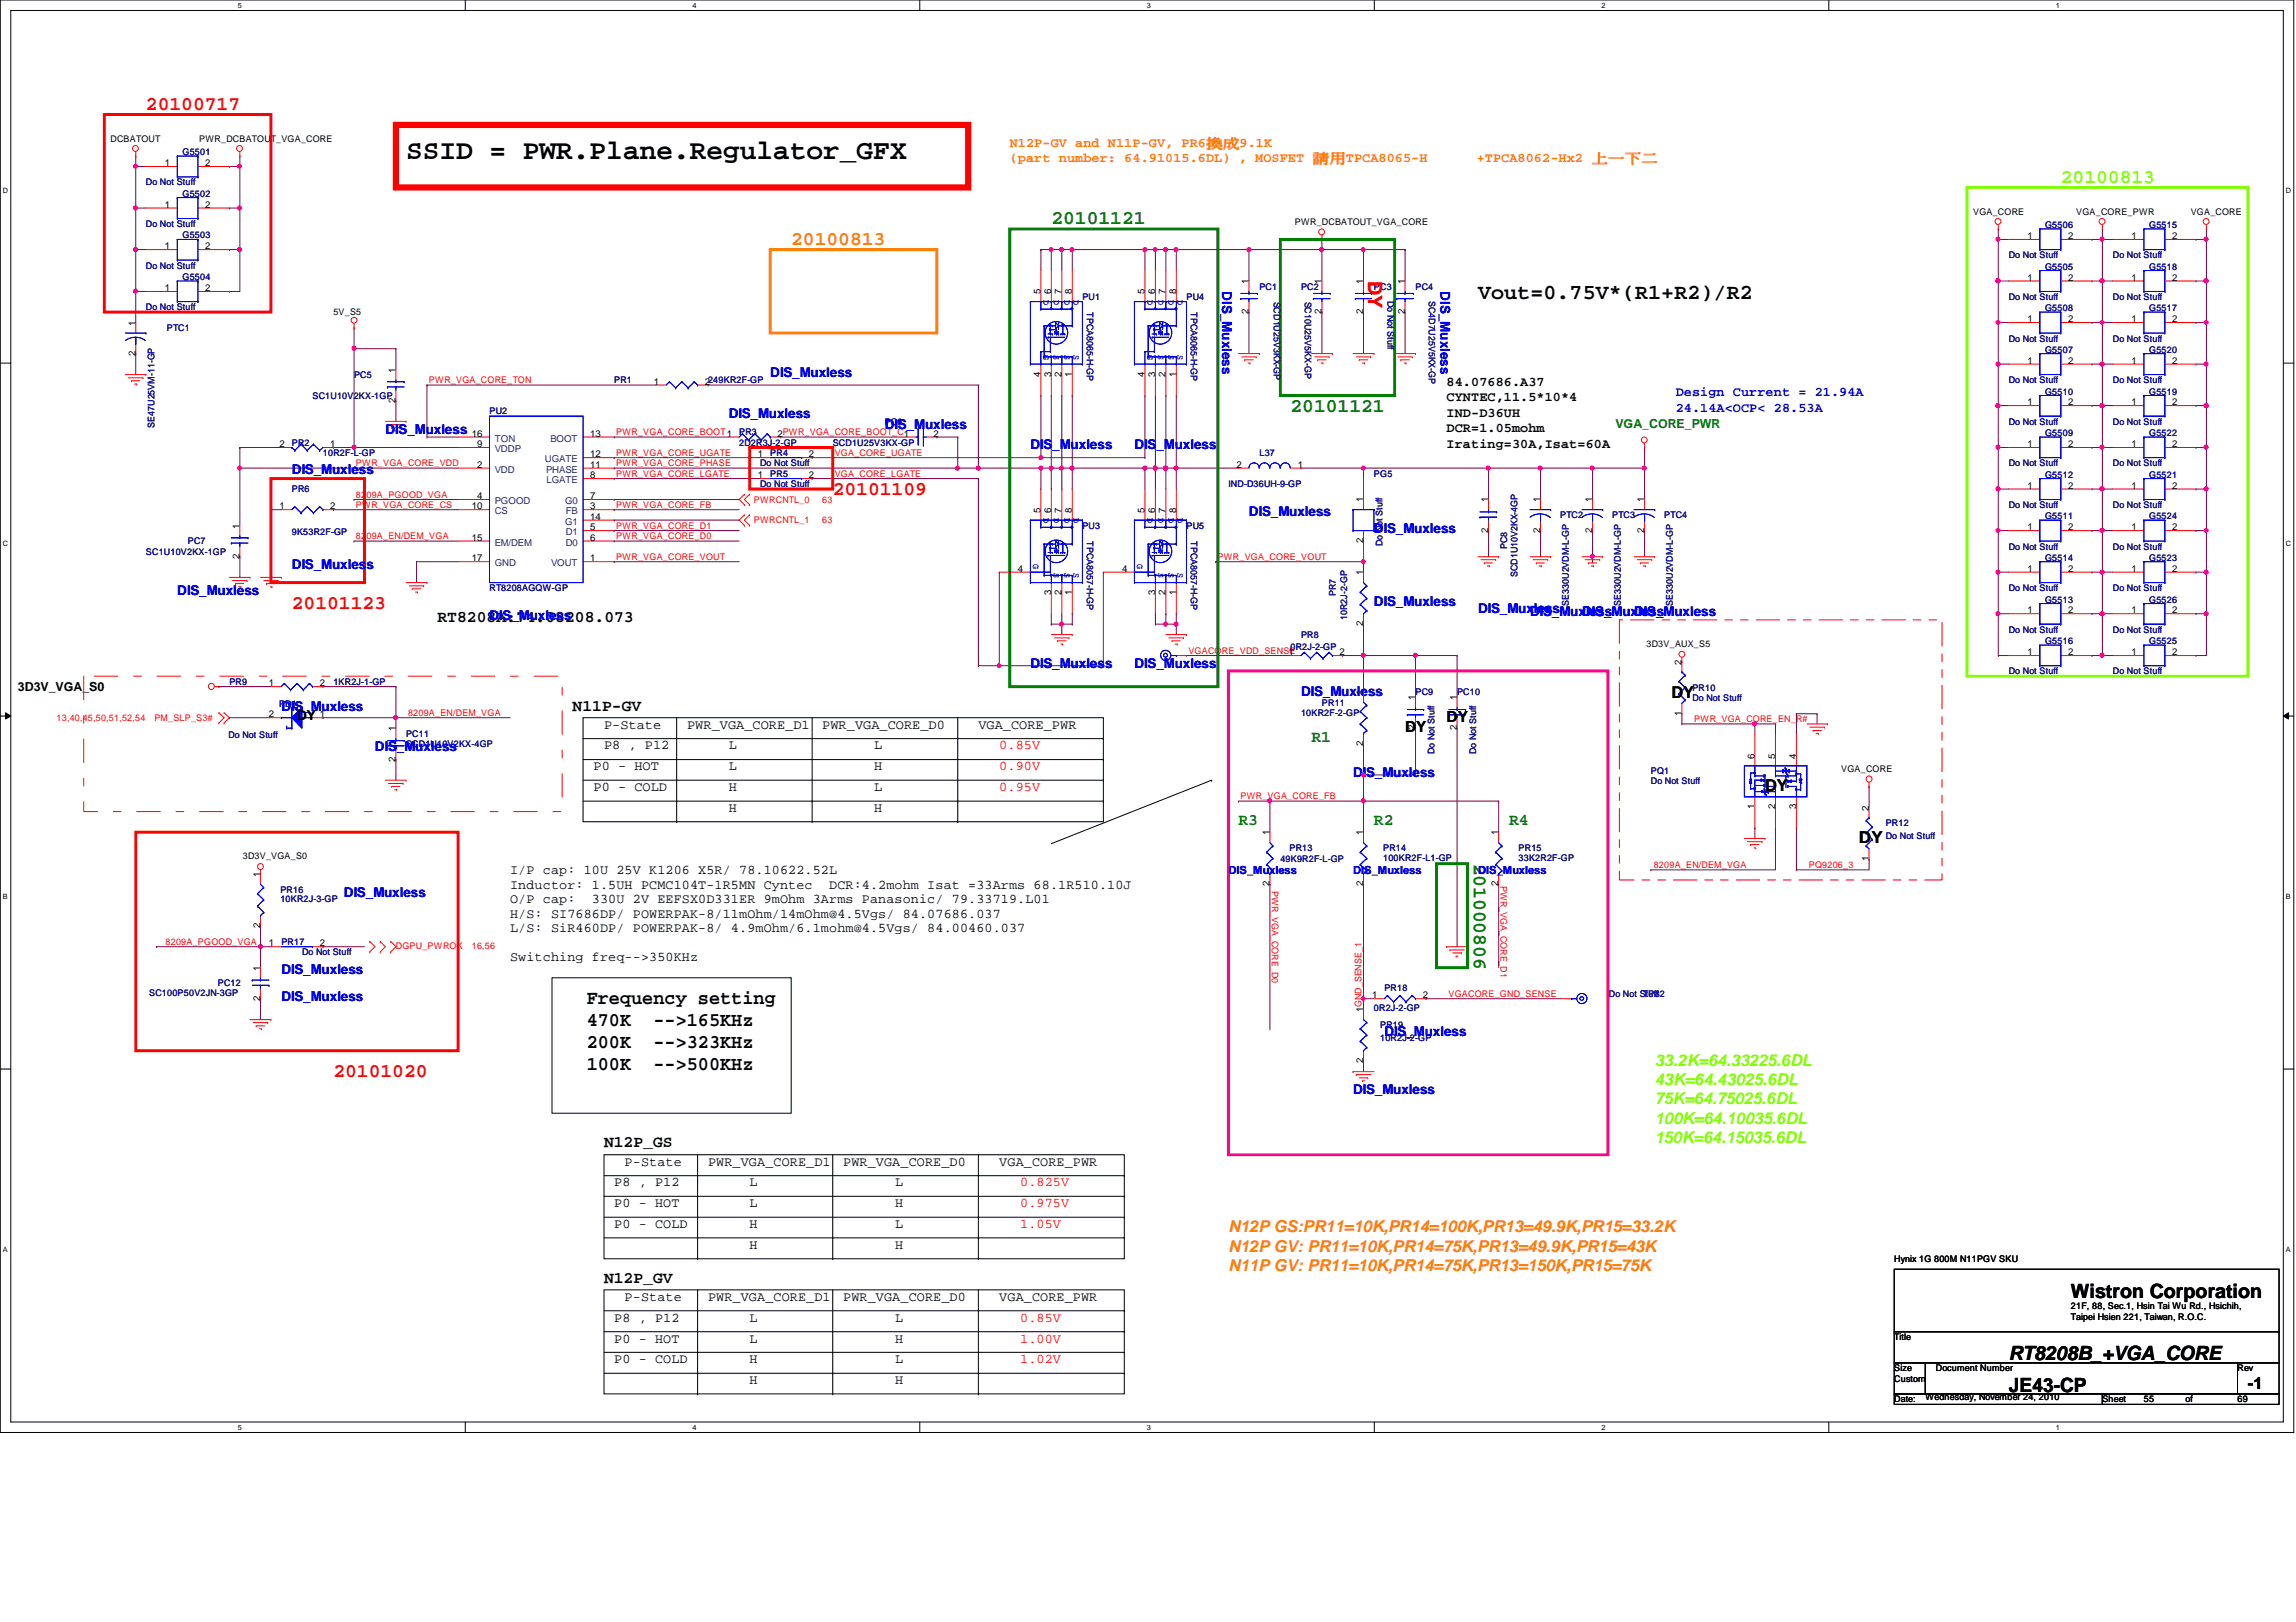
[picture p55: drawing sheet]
<svg xmlns="http://www.w3.org/2000/svg" width="297mm" height="210mm" viewBox="0 0 297 210" stroke-linecap="round" stroke-linejoin="round" font-family="sans-serif">
<defs><g id="words">
<text font-size="3.6" x="52.5" y="20.5">SSID = PWR.Plane.Regulator_GFX</text>
<text font-size="2.8" x="191.2" y="38.7">Vout=0.75V*(R1+R2)/R2</text>
<g font-size="2.5" fill="#f00">
<text x="18.9" y="14.2">20100717</text>
<text x="177" y="36.4" transform="rotate(90 177 36.4)">DY</text>
<text x="107.7" y="64">20101109</text>
<text x="37.8" y="78.8">20101123</text>
<text x="43.1" y="139.4">20101020</text>
</g>
<text font-size="2.5" fill="#80ff00" x="266.6" y="23.6">20100813</text>
<g font-size="2.5" fill="#008000">
<text x="136" y="29">20101121</text>
<text x="167" y="53.3">20101121</text>
<text x="190.7" y="111.8" transform="rotate(90 190.7 111.8)">201000806</text>
</g>
<text font-size="2.5" fill="#ff8000" x="102.4" y="31.7">20100813</text>
<g font-size="2.5">
<text x="75.9" y="130">Frequency setting</text>
<text x="75.9" y="132.8">470K</text>
<text x="75.9" y="135.6">200K</text>
<text x="84.5" y="132.8">--&gt;165KHz</text>
<text x="84.5" y="135.6">--&gt;323KHz</text>
<text x="75.9" y="138.5">100K</text>
<text x="84.5" y="138.5">--&gt;500KHz</text>
<text x="267.9" y="168">Wistron Corporation</text>
<text x="259.9" y="176">RT8208B_+VGA_CORE</text>
<text x="259.9" y="180.1">JE43-CP</text>
</g>
<g font-size="2.1">
<text x="56.6" y="80.5">RT8208A:74.08208.073</text>
<text x="74.1" y="91.9">N11P-GV</text>
<text x="216.2" y="90.3">DY</text>
<text x="228.3" y="102.4">DY</text>
<text x="240.5" y="109.1">DY</text>
<text x="78.1" y="148.5">N12P_GS</text>
<text x="78.1" y="166">N12P_GV</text>
<text x="290.8" y="179.7">-1</text>
</g>
<g font-size="2.1" fill="#008000">
<text x="169.7" y="96">R1</text>
<text x="160.2" y="106.8">R3</text>
<text x="177.8" y="106.8">R2</text>
<text x="195.2" y="106.8">R4</text>
</g>
<g font-size="2.1" fill="#80ff00">
<text x="214.1" y="137.9">33.2K=64.33225.6DL</text>
<text x="214.1" y="140.4">43K=64.43025.6DL</text>
<text x="214.1" y="142.9">75K=64.75025.6DL</text>
<text x="214.1" y="145.4">100K=64.10035.6DL</text>
<text x="214.1" y="147.9">150K=64.15035.6DL</text>
</g>
<g font-size="2.1" fill="#ff8000">
<text x="158.9" y="159.5">N12P GS:PR11=10K,PR14=100K,PR13=49.9K,PR15=33.2K</text>
<text x="158.9" y="162">N12P GV: PR11=10K,PR14=75K,PR13=49.9K,PR15=43K</text>
<text x="158.9" y="164.5">N11P GV: PR11=10K,PR14=75K,PR13=150K,PR15=75K</text>
</g>
<g font-size="2">
<text x="181.8" y="94.7">DY</text>
<text x="187.2" y="93.4">DY</text>
</g>
<g font-size="1.7" fill="#ff8000">
<text x="130.6" y="21">(part number: 64.91015.6DL) , MOSFET 請請TPCA8065-H</text>
<text x="130.6" y="19">N12P-GV and N11P-GV, PR6換換9.1K</text>
<text x="191" y="21">+TPCA8062-Hx2 上上上上</text>
</g>
<g font-size="1.7" fill="#00f">
<text x="158.1" y="37.7" transform="rotate(90 158.1 37.7)">DIS_Muxless</text>
<text x="186.3" y="37.7" transform="rotate(90 186.3 37.7)">DIS_Muxless</text>
<text x="99.6" y="48.7">DIS_Muxless</text>
<text x="216.8" y="51.3">Design Current = 21.94A</text>
<text x="216.8" y="53.3">24.14A&lt;OCP&lt; 28.53A</text>
<text x="49.9" y="56.1">DIS_Muxless</text>
<text x="94.3" y="54.1">DIS_Muxless</text>
<text x="114.5" y="55.5">DIS_Muxless</text>
<text x="133.3" y="58.2">DIS_Muxless</text>
<text x="146.8" y="58.2">DIS_Muxless</text>
<text x="37.8" y="61.4">DIS_Muxless</text>
<text x="161.6" y="66.8">DIS_Muxless</text>
<text x="177.8" y="68.9">DIS_Muxless</text>
<text x="22.9" y="77">DIS_Muxless</text>
<text x="37.8" y="73.7">DIS_Muxless</text>
<text x="63.3" y="80.2">DIS_Muxless</text>
<text x="177.8" y="78.4">DIS_Muxless</text>
<text x="191.2" y="79.3">DIS_Muxless</text>
<text x="197.9" y="79.7">DIS_Muxless</text>
<text x="204.7" y="79.7">DIS_Muxless</text>
<text x="211.4" y="79.7">DIS_Muxless</text>
<text x="133.3" y="86.4">DIS_Muxless</text>
<text x="146.8" y="86.4">DIS_Muxless</text>
<text x="36.4" y="92.1">DIS_Muxless</text>
<text x="168.3" y="90">DIS_Muxless</text>
<text x="48.5" y="97.2">DIS_Muxless</text>
<text x="175" y="100.6">DIS_Muxless</text>
<text x="44.5" y="116">DIS_Muxless</text>
<text x="36.4" y="129.5">DIS_Muxless</text>
<text x="36.4" y="126">DIS_Muxless</text>
<text x="179.1" y="134.1">DIS_Muxless</text>
<text x="175" y="141.6">DIS_Muxless</text>
</g>
<g font-size="1.7">
<text x="187.2" y="50">84.07686.A37</text>
<text x="187.2" y="51.9">CYNTEC,11.5*10*4</text>
<text x="187.2" y="53.9">IND-D36UH</text>
<text x="187.2" y="55.9">DCR=1.05mohm</text>
<text x="187.2" y="57.9">Irating=30A,Isat=60A</text>
<text x="38.4" y="93.2">DY</text>
<text x="78.1" y="94.3">P-State</text>
<text x="88.9" y="94.3">PWR_VGA_CORE_D1</text>
<text x="106.4" y="94.3">PWR_VGA_CORE_D0</text>
<text x="126.6" y="94.3">VGA_CORE_PWR</text>
<text x="76.8" y="99.7">P0 - HOT</text>
<text x="78.1" y="97">P8 , P12</text>
<text x="94.3" y="99.7">L</text>
<text x="94.3" y="97">L</text>
<text x="113.1" y="99.7">H</text>
<text x="113.1" y="97">L</text>
<text x="76.8" y="102.4">P0 - COLD</text>
<text x="94.3" y="102.4">H</text>
<text x="94.3" y="105.1">H</text>
<text x="113.1" y="102.4">L</text>
<text x="113.1" y="105.1">H</text>
<text x="66" y="113.2">I/P cap: 10U 25V K1206 X5R/ 78.10622.52L</text>
<text x="66" y="115">Inductor: 1.5UH PCMC104T-1R5MN Cyntec</text>
<text x="66" y="116.9">O/P cap:</text>
<text x="66" y="118.7">H/S: SI7686DP/ POWERPAK-8/11mOhm/14mOhm@4.5Vgs/ 84.07686.037</text>
<text x="76.6" y="116.9">330U 2V EEFSX0D331ER 9mOhm 3Arms Panasonic/ 79.33719.L01</text>
<text x="107.3" y="115">DCR:4.2mohm Isat =33Arms 68.1R510.10J</text>
<text x="66" y="120.6">L/S: SiR460DP/ POWERPAK-8/ 4.9mOhm/6.1mohm@4.5Vgs/ 84.00460.037</text>
<text x="66" y="124.3">Switching freq--&gt;350KHz</text>
<text x="79.5" y="153.5">P8 , P12</text>
<text x="80.8" y="150.8">P-State</text>
<text x="91.6" y="150.8">PWR_VGA_CORE_D1</text>
<text x="97" y="153.5">L</text>
<text x="109.1" y="150.8">PWR_VGA_CORE_D0</text>
<text x="115.8" y="153.5">L</text>
<text x="129.3" y="150.8">VGA_CORE_PWR</text>
<text x="79.5" y="156.2">P0 - HOT</text>
<text x="79.5" y="158.9">P0 - COLD</text>
<text x="97" y="158.9">H</text>
<text x="97" y="161.6">H</text>
<text x="97" y="156.2">L</text>
<text x="115.8" y="156.2">H</text>
<text x="115.8" y="161.6">H</text>
<text x="115.8" y="158.9">L</text>
<text x="79.5" y="173.7">P0 - HOT</text>
<text x="79.5" y="171">P8 , P12</text>
<text x="80.8" y="168.3">P-State</text>
<text x="91.6" y="168.3">PWR_VGA_CORE_D1</text>
<text x="97" y="173.7">L</text>
<text x="97" y="171">L</text>
<text x="109.1" y="168.3">PWR_VGA_CORE_D0</text>
<text x="115.8" y="173.7">H</text>
<text x="115.8" y="171">L</text>
<text x="129.3" y="168.3">VGA_CORE_PWR</text>
<text x="79.5" y="176.4">P0 - COLD</text>
<text x="97" y="176.4">H</text>
<text x="97" y="179.1">H</text>
<text x="115.8" y="179.1">H</text>
<text x="115.8" y="176.4">L</text>
</g>
<g font-size="1.7" fill="#f00">
<text x="129.3" y="99.7">0.90V</text>
<text x="129.3" y="97">0.85V</text>
<text x="129.3" y="102.4">0.95V</text>
<text x="132" y="153.5">0.825V</text>
<text x="132" y="158.9">1.05V</text>
<text x="132" y="156.2">0.975V</text>
<text x="132" y="171">0.85V</text>
<text x="132" y="173.7">1.00V</text>
<text x="132" y="176.4">1.02V</text>
</g>
<text font-size="1.6" fill="#008000" x="209" y="55.4">VGA_CORE_PWR</text>
<text font-size="1.6" x="2.3" y="89.5">3D3V_VGA_S0</text>
<g font-size="1.4" fill="#00f">
<text x="158.9" y="113.1">DIS_Muxless</text>
<text x="175" y="113.1">DIS_Muxless</text>
<text x="191.2" y="113.1">DIS_Muxless</text>
</g>
<g font-size="1.2">
<text x="14.3" y="18.3">DCBATOUT</text>
<text x="21.3" y="21.5">1</text>
<text x="25.8" y="18.3">PWR_DCBATOUT_VGA_CORE</text>
<text x="26.5" y="21.5">2</text>
<text x="21.3" y="26.9">1</text>
<text x="26.5" y="26.9">2</text>
<text x="167.5" y="29.1">PWR_DCBATOUT_VGA_CORE</text>
<text x="255.3" y="27.8">VGA_CORE</text>
<text x="268.6" y="27.8">VGA_CORE_PWR</text>
<text x="283.4" y="27.8">VGA_CORE</text>
<text x="21.3" y="32.3">1</text>
<text x="26.5" y="32.3">2</text>
<text x="262.3" y="30.9">1</text>
<text x="267.5" y="30.9">2</text>
<text x="275.8" y="30.9">1</text>
<text x="281" y="30.9">2</text>
<text x="21.3" y="37.7">1</text>
<text x="26.5" y="37.7">2</text>
<text x="43.1" y="40.8">5V_S5</text>
<text x="134.6" y="38.1" transform="rotate(-90 134.6 38.1)">5</text>
<text x="136" y="38.1" transform="rotate(-90 136 38.1)">6</text>
<text x="137.3" y="38.1" transform="rotate(-90 137.3 38.1)">7</text>
<text x="138.7" y="38.1" transform="rotate(-90 138.7 38.1)">8</text>
<text x="148.1" y="38.1" transform="rotate(-90 148.1 38.1)">5</text>
<text x="149.4" y="38.1" transform="rotate(-90 149.4 38.1)">6</text>
<text x="150.8" y="38.1" transform="rotate(-90 150.8 38.1)">7</text>
<text x="152.1" y="38.1" transform="rotate(-90 152.1 38.1)">8</text>
<text x="161.5" y="40.6" transform="rotate(-90 161.5 40.6)">2</text>
<text x="161.5" y="36.8" transform="rotate(-90 161.5 36.8)">1</text>
<text x="171" y="40.6" transform="rotate(-90 171 40.6)">2</text>
<text x="171" y="36.8" transform="rotate(-90 171 36.8)">1</text>
<text x="176.4" y="40.6" transform="rotate(-90 176.4 40.6)">2</text>
<text x="176.4" y="36.8" transform="rotate(-90 176.4 36.8)">1</text>
<text x="181.7" y="40.6" transform="rotate(-90 181.7 40.6)">2</text>
<text x="181.7" y="36.8" transform="rotate(-90 181.7 36.8)">1</text>
<text x="262.3" y="41.7">1</text>
<text x="262.3" y="36.3">1</text>
<text x="267.5" y="41.7">2</text>
<text x="267.5" y="36.3">2</text>
<text x="275.8" y="36.3">1</text>
<text x="275.8" y="41.7">1</text>
<text x="281" y="36.3">2</text>
<text x="281" y="41.7">2</text>
<text x="17.5" y="46.1" transform="rotate(-90 17.5 46.1)">2</text>
<text x="17.5" y="42.2" transform="rotate(-90 17.5 42.2)">1</text>
<text x="262.3" y="47.1">1</text>
<text x="267.5" y="47.1">2</text>
<text x="275.8" y="47.1">1</text>
<text x="281" y="47.1">2</text>
<text x="51.2" y="52.1" transform="rotate(-90 51.2 52.1)">2</text>
<text x="51.2" y="48.2" transform="rotate(-90 51.2 48.2)">1</text>
<text x="84.6" y="49.8">1</text>
<text x="91.2" y="49.8">2249KR2F-GP</text>
<text x="134.6" y="48.7" transform="rotate(-90 134.6 48.7)">4</text>
<text x="136" y="48.7" transform="rotate(-90 136 48.7)">3</text>
<text x="137.3" y="48.7" transform="rotate(-90 137.3 48.7)">2</text>
<text x="138.7" y="48.7" transform="rotate(-90 138.7 48.7)">1</text>
<text x="148.1" y="48.7" transform="rotate(-90 148.1 48.7)">4</text>
<text x="149.4" y="48.7" transform="rotate(-90 149.4 48.7)">3</text>
<text x="150.8" y="48.7" transform="rotate(-90 150.8 48.7)">2</text>
<text x="152.1" y="48.7" transform="rotate(-90 152.1 48.7)">1</text>
<text x="262.3" y="52.5">1</text>
<text x="267.5" y="52.5">2</text>
<text x="275.8" y="52.5">1</text>
<text x="281" y="52.5">2</text>
<text x="36.1" y="57.9">2</text>
<text x="42.7" y="57.9">1</text>
<text x="61" y="56.5">16</text>
<text x="61.7" y="57.9">9</text>
<text x="76.4" y="59.2">12</text>
<text x="76.4" y="56.5">13</text>
<text x="98" y="59.2">1</text>
<text x="100.6" y="56.5">2PWR_VGA_CORE_BOOT_C1</text>
<text x="104.6" y="59.2">2</text>
<text x="120.8" y="56.5">2</text>
<text x="262.3" y="57.9">1</text>
<text x="267.5" y="57.9">2</text>
<text x="275.8" y="57.9">1</text>
<text x="281" y="57.9">2</text>
<text x="36.1" y="65.9">1</text>
<text x="42.7" y="65.9">2</text>
<text x="61" y="65.9">10</text>
<text x="61.7" y="60.5">2</text>
<text x="61.7" y="64.6">4</text>
<text x="76.4" y="65.9">3</text>
<text x="76.4" y="64.6">7</text>
<text x="76.4" y="61.9">8</text>
<text x="76.4" y="60.5">11</text>
<text x="98" y="61.9">1</text>
<text x="104.6" y="61.9">2</text>
<text x="160" y="60.5">2</text>
<text x="167.9" y="60.5">1</text>
<text x="176.4" y="65" transform="rotate(-90 176.4 65)">1</text>
<text x="192.5" y="65" transform="rotate(-90 192.5 65)">1</text>
<text x="199.3" y="65" transform="rotate(-90 199.3 65)">1</text>
<text x="206" y="65" transform="rotate(-90 206 65)">1</text>
<text x="212.7" y="65" transform="rotate(-90 212.7 65)">1</text>
<text x="262.3" y="63.2">1</text>
<text x="267.5" y="63.2">2</text>
<text x="275.8" y="63.2">1</text>
<text x="281" y="63.2">2</text>
<text x="31" y="68.4" transform="rotate(-90 31 68.4)">1</text>
<text x="61" y="70">15</text>
<text x="76.4" y="68.6">5</text>
<text x="76.4" y="70">6</text>
<text x="76.4" y="67.3">14</text>
<text x="134.6" y="66.4" transform="rotate(-90 134.6 66.4)">5</text>
<text x="136" y="66.4" transform="rotate(-90 136 66.4)">6</text>
<text x="137.3" y="66.4" transform="rotate(-90 137.3 66.4)">7</text>
<text x="138.7" y="66.4" transform="rotate(-90 138.7 66.4)">8</text>
<text x="148.1" y="66.4" transform="rotate(-90 148.1 66.4)">5</text>
<text x="149.4" y="66.4" transform="rotate(-90 149.4 66.4)">6</text>
<text x="150.8" y="66.4" transform="rotate(-90 150.8 66.4)">7</text>
<text x="152.1" y="66.4" transform="rotate(-90 152.1 66.4)">8</text>
<text x="176.4" y="70.3" transform="rotate(-90 176.4 70.3)">2</text>
<text x="192.5" y="68.9" transform="rotate(-90 192.5 68.9)">2</text>
<text x="199.3" y="68.9" transform="rotate(-90 199.3 68.9)">2</text>
<text x="206" y="68.9" transform="rotate(-90 206 68.9)">2</text>
<text x="212.7" y="68.9" transform="rotate(-90 212.7 68.9)">2</text>
<text x="262.3" y="68.6">1</text>
<text x="267.5" y="68.6">2</text>
<text x="275.8" y="68.6">1</text>
<text x="281" y="68.6">2</text>
<text x="31" y="72.3" transform="rotate(-90 31 72.3)">2</text>
<text x="61" y="72.6">17</text>
<text x="76.4" y="72.6">1</text>
<text x="131.7" y="74">4</text>
<text x="136" y="77" transform="rotate(-90 136 77)">3</text>
<text x="137.3" y="77" transform="rotate(-90 137.3 77)">2</text>
<text x="138.7" y="77" transform="rotate(-90 138.7 77)">1</text>
<text x="145.2" y="74">4</text>
<text x="149.4" y="77" transform="rotate(-90 149.4 77)">3</text>
<text x="150.8" y="77" transform="rotate(-90 150.8 77)">2</text>
<text x="152.1" y="77" transform="rotate(-90 152.1 77)">1</text>
<text x="176.4" y="74.5" transform="rotate(-90 176.4 74.5)">1</text>
<text x="262.3" y="74">1</text>
<text x="267.5" y="74">2</text>
<text x="275.8" y="74">1</text>
<text x="281" y="74">2</text>
<text x="176.4" y="81" transform="rotate(-90 176.4 81)">2</text>
<text x="213" y="83.8">3D3V_AUX_S5</text>
<text x="262.3" y="79.4">1</text>
<text x="267.5" y="79.4">2</text>
<text x="275.8" y="79.4">1</text>
<text x="281" y="79.4">2</text>
<text x="34.8" y="88.8">1</text>
<text x="41.4" y="88.8">2</text>
<text x="166.7" y="84.8">1</text>
<text x="173.3" y="84.8">2</text>
<text x="176.4" y="90" transform="rotate(-90 176.4 90)">1</text>
<text x="217.5" y="86" transform="rotate(-90 217.5 86)">2</text>
<text x="262.3" y="84.8">1</text>
<text x="267.5" y="84.8">2</text>
<text x="275.8" y="84.8">1</text>
<text x="281" y="84.8">2</text>
<text x="34.8" y="92.8">2</text>
<text x="41.4" y="92.8">1</text>
<text x="51.2" y="94.7" transform="rotate(-90 51.2 94.7)">1</text>
<text x="183.1" y="94.5" transform="rotate(-90 183.1 94.5)">2</text>
<text x="183.1" y="90.6" transform="rotate(-90 183.1 90.6)">1</text>
<text x="188.5" y="94.5" transform="rotate(-90 188.5 94.5)">2</text>
<text x="188.5" y="90.6" transform="rotate(-90 188.5 90.6)">1</text>
<text x="217.5" y="92.6" transform="rotate(-90 217.5 92.6)">1</text>
<text x="51.2" y="98.6" transform="rotate(-90 51.2 98.6)">2</text>
<text x="176.4" y="96.5" transform="rotate(-90 176.4 96.5)">2</text>
<text x="227" y="98.2" transform="rotate(-90 227 98.2)">6</text>
<text x="229.7" y="98.2" transform="rotate(-90 229.7 98.2)">5</text>
<text x="232.4" y="98.2" transform="rotate(-90 232.4 98.2)">4</text>
<text x="238.2" y="99.9">VGA_CORE</text>
<text x="227" y="104.7" transform="rotate(-90 227 104.7)">1</text>
<text x="229.7" y="104.7" transform="rotate(-90 229.7 104.7)">2</text>
<text x="232.4" y="104.7" transform="rotate(-90 232.4 104.7)">3</text>
<text x="241.8" y="104.9" transform="rotate(-90 241.8 104.9)">2</text>
<text x="31.4" y="111.2">3D3V_VGA_S0</text>
<text x="33.7" y="113.5" transform="rotate(-90 33.7 113.5)">1</text>
<text x="164.3" y="108.1" transform="rotate(-90 164.3 108.1)">1</text>
<text x="176.4" y="108.1" transform="rotate(-90 176.4 108.1)">1</text>
<text x="193.8" y="108.1" transform="rotate(-90 193.8 108.1)">1</text>
<text x="241.8" y="111.5" transform="rotate(-90 241.8 111.5)">1</text>
<text x="164.3" y="114.7" transform="rotate(-90 164.3 114.7)">2</text>
<text x="176.4" y="114.7" transform="rotate(-90 176.4 114.7)">2</text>
<text x="193.8" y="114.7" transform="rotate(-90 193.8 114.7)">2</text>
<text x="33.7" y="125.6" transform="rotate(-90 33.7 125.6)">1</text>
<text x="33.7" y="120.1" transform="rotate(-90 33.7 120.1)">2</text>
<text x="34.8" y="122.5">1</text>
<text x="41.4" y="122.5">2</text>
<text x="33.7" y="129.5" transform="rotate(-90 33.7 129.5)">2</text>
<text x="176.4" y="131" transform="rotate(-90 176.4 131)">1GND_SENSE_1</text>
<text x="177.5" y="129.2">1</text>
<text x="184.1" y="129.2">2</text>
<text x="176.4" y="137.6" transform="rotate(-90 176.4 137.6)">2</text>
<text x="245.1" y="163.3">Hynix 1G 800M N11PGV SKU</text>
<text x="245.1" y="173.4">Title</text>
<text x="267.9" y="169.4">21F, 88, Sec.1, Hsin Tai Wu Rd., Hsichih,</text>
<text x="267.9" y="170.8">Taipei Hsien 221, Taiwan, R.O.C.</text>
<text x="245.1" y="177.5">Size</text>
<text x="245.1" y="178.8">Custom</text>
<text x="250.4" y="177.5">Document Number</text>
<text x="289.5" y="177.5">Rev</text>
<text x="245.1" y="181.5">Date:</text>
<text x="249.1" y="181.2">Wednesday, November 24, 2010</text>
<text x="272" y="181.5">Sheet</text>
<text x="277.4" y="181.5">55</text>
<text x="282.7" y="181.5">of</text>
<text x="289.5" y="181.5">69</text>
</g>
<g font-size="1.2" fill="#000080">
<text x="23.6" y="20.1">G5501</text>
<text x="18.9" y="24">Do Not Stuff</text>
<text x="18.9" y="29.4">Do Not Stuff</text>
<text x="23.6" y="25.5">G5502</text>
<text x="264.6" y="29.5">G5506</text>
<text x="278" y="29.5">G5515</text>
<text x="18.9" y="34.8">Do Not Stuff</text>
<text x="23.6" y="30.9">G5503</text>
<text x="259.9" y="33.4">Do Not Stuff</text>
<text x="264.6" y="34.9">G5505</text>
<text x="273.3" y="33.4">Do Not Stuff</text>
<text x="278" y="34.9">G5518</text>
<text x="18.9" y="40.1">Do Not Stuff</text>
<text x="23.6" y="36.2">G5504</text>
<text x="140" y="38.8">PU1</text>
<text x="140.6" y="40.4" transform="rotate(90 140.6 40.4)">TPCA8065-H-GP</text>
<text x="153.5" y="38.8">PU4</text>
<text x="154" y="40.4" transform="rotate(90 154 40.4)">TPCA8065-H-GP</text>
<text x="162.9" y="37.5">PC1</text>
<text x="164.8" y="39" transform="rotate(90 164.8 39)">SCD1U25V3KX-GP</text>
<text x="168.3" y="37.5">PC2</text>
<text x="168.8" y="39" transform="rotate(90 168.8 39)">SC10U25V5KX-GP</text>
<text x="177.8" y="37.5">PC3</text>
<text x="179.5" y="38.9" transform="rotate(90 179.5 38.9)">Do Not Stuff</text>
<text x="183.1" y="37.5">PC4</text>
<text x="184.9" y="38.9" transform="rotate(90 184.9 38.9)">SC4D7U25V5KX-GP</text>
<text x="259.9" y="38.8">Do Not Stuff</text>
<text x="264.6" y="40.3">G5508</text>
<text x="273.3" y="38.8">Do Not Stuff</text>
<text x="278" y="40.3">G5517</text>
<text x="21.6" y="42.8">PTC1</text>
<text x="259.9" y="44.2">Do Not Stuff</text>
<text x="264.6" y="45.7">G5507</text>
<text x="273.3" y="44.2">Do Not Stuff</text>
<text x="278" y="45.7">G5520</text>
<text x="40.4" y="51.6">SC1U10V2KX-1GP</text>
<text x="45.8" y="48.9">PC5</text>
<text x="63.3" y="53.6">PU2</text>
<text x="79.5" y="49.6">PR1</text>
<text x="259.9" y="49.6">Do Not Stuff</text>
<text x="264.6" y="51.1">G5510</text>
<text x="273.3" y="49.6">Do Not Stuff</text>
<text x="278" y="51.1">G5519</text>
<text x="20" y="55.3" transform="rotate(-90 20 55.3)">SE47U25VM-11-GP</text>
<text x="37.8" y="57.7">PR2</text>
<text x="41.8" y="59">10R2F-L-GP</text>
<text x="95.6" y="56.3">PR3</text>
<text x="95.6" y="57.7">2D2R3J-2-GP</text>
<text x="99.6" y="59">PR4</text>
<text x="107.7" y="57.7">SCD1U25V3KX-GP</text>
<text x="114.5" y="54.9">PC6</text>
<text x="162.9" y="59">L37</text>
<text x="259.9" y="54.9">Do Not Stuff</text>
<text x="264.6" y="56.4">G5509</text>
<text x="273.3" y="54.9">Do Not Stuff</text>
<text x="278" y="56.4">G5522</text>
<text x="37.8" y="63.7">PR6</text>
<text x="98.3" y="60.3">Do Not Stuff</text>
<text x="98.3" y="63">Do Not Stuff</text>
<text x="99.6" y="61.7">PR5</text>
<text x="158.9" y="63">IND-D36UH-9-GP</text>
<text x="177.8" y="61.7">PG5</text>
<text x="259.9" y="65.7">Do Not Stuff</text>
<text x="259.9" y="60.3">Do Not Stuff</text>
<text x="264.6" y="61.8">G5512</text>
<text x="273.3" y="65.7">Do Not Stuff</text>
<text x="273.3" y="60.3">Do Not Stuff</text>
<text x="278" y="61.8">G5521</text>
<text x="18.9" y="71.8">SC1U10V2KX-1GP</text>
<text x="24.3" y="70.4">PC7</text>
<text x="37.8" y="69.2">9K53R2F-GP</text>
<text x="140" y="68.4">PU3</text>
<text x="140.6" y="70" transform="rotate(90 140.6 70)">TPCA8057-H-GP</text>
<text x="153.5" y="68.4">PU5</text>
<text x="154" y="70" transform="rotate(90 154 70)">TPCA8057-H-GP</text>
<text x="178.9" y="70.7" transform="rotate(-90 178.9 70.7)">Do Not Stuff</text>
<text x="195" y="71.1" transform="rotate(-90 195 71.1)">PC8</text>
<text x="201.8" y="67.1">PTC2</text>
<text x="208.6" y="67.1">PTC3</text>
<text x="215.3" y="67.1">PTC4</text>
<text x="259.9" y="71.1">Do Not Stuff</text>
<text x="264.6" y="67.2">G5511</text>
<text x="273.3" y="71.1">Do Not Stuff</text>
<text x="278" y="67.2">G5524</text>
<text x="63.3" y="76.5">RT8208AGQW-GP</text>
<text x="172.8" y="77.1" transform="rotate(-90 172.8 77.1)">PR7</text>
<text x="196.3" y="74.7" transform="rotate(-90 196.3 74.7)">SCD1U10V2KX-4GP</text>
<text x="259.9" y="76.5">Do Not Stuff</text>
<text x="264.6" y="78">G5513</text>
<text x="264.6" y="72.6">G5514</text>
<text x="273.3" y="76.5">Do Not Stuff</text>
<text x="278" y="72.6">G5523</text>
<text x="278" y="78">G5526</text>
<text x="168.3" y="82.5">PR8</text>
<text x="174.3" y="80.2" transform="rotate(-90 174.3 80.2)">10R2J-2-GP</text>
<text x="202.9" y="78.4" transform="rotate(-90 202.9 78.4)">SE330U2VDM-L-GP</text>
<text x="209.7" y="78.4" transform="rotate(-90 209.7 78.4)">SE330U2VDM-L-GP</text>
<text x="216.4" y="78.4" transform="rotate(-90 216.4 78.4)">SE330U2VDM-L-GP</text>
<text x="259.9" y="81.9">Do Not Stuff</text>
<text x="264.6" y="83.4">G5516</text>
<text x="273.3" y="81.9">Do Not Stuff</text>
<text x="278" y="83.4">G5525</text>
<text x="29.7" y="88.6">PR9</text>
<text x="43.1" y="88.6">1KR2J-1-GP</text>
<text x="167" y="84.2">0R2J-2-GP</text>
<text x="183.1" y="90">PC9</text>
<text x="188.5" y="90">PC10</text>
<text x="218.9" y="89.4">PR10</text>
<text x="259.9" y="87.2">Do Not Stuff</text>
<text x="273.3" y="87.2">Do Not Stuff</text>
<text x="29.5" y="95.5">Do Not Stuff</text>
<text x="36.1" y="91.4">PD1</text>
<text x="52.5" y="95.3">PC11</text>
<text x="168.3" y="92.7">10KR2F-2-GP</text>
<text x="171" y="91.3">PR11</text>
<text x="218.9" y="90.8">Do Not Stuff</text>
<text x="52.5" y="96.7">SCD1U10V2KX-4GP</text>
<text x="185.6" y="97.6" transform="rotate(-90 185.6 97.6)">Do Not Stuff</text>
<text x="191" y="97.6" transform="rotate(-90 191 97.6)">Do Not Stuff</text>
<text x="213.6" y="100.2">PQ1</text>
<text x="213.6" y="101.5">Do Not Stuff</text>
<text x="244" y="106.9">PR12</text>
<text x="165.6" y="111.5">49K9R2F-L-GP</text>
<text x="166.8" y="110.2">PR13</text>
<text x="178.9" y="110.2">PR14</text>
<text x="178.9" y="111.4">100KR2F-L1-GP</text>
<text x="196.5" y="110.2">PR15</text>
<text x="196.5" y="111.4">33K2R2F-GP</text>
<text x="244" y="108.5">Do Not Stuff</text>
<text x="36.3" y="115.5">PR16</text>
<text x="36.3" y="116.8">10KR2J-3-GP</text>
<text x="36.4" y="122.3">PR17</text>
<text x="39.1" y="123.6">Do Not Stuff</text>
<text x="19.3" y="128.9">SC100P50V2JN-3GP</text>
<text x="28.2" y="127.6">PC12</text>
<text x="177.8" y="130.9">0R2J-2-GP</text>
<text x="179.1" y="128.2">PR18</text>
<text x="208.1" y="129">Do Not Stuff</text>
<text x="212.6" y="129">TP82</text>
<text x="178.6" y="133.1">PR19</text>
<text x="178.6" y="134.7">10R2J-2-GP</text>
</g>
<g font-size="1.2" fill="#00f">
<text x="135" y="38.8" transform="rotate(90 135 38.8)">D</text>
<text x="136.4" y="38.8" transform="rotate(90 136.4 38.8)">D</text>
<text x="137.7" y="38.8" transform="rotate(90 137.7 38.8)">D</text>
<text x="138.9" y="38.8" transform="rotate(90 138.9 38.8)">D</text>
<text x="148.5" y="38.8" transform="rotate(90 148.5 38.8)">D</text>
<text x="149.8" y="38.8" transform="rotate(90 149.8 38.8)">D</text>
<text x="151.2" y="38.8" transform="rotate(90 151.2 38.8)">D</text>
<text x="152.4" y="38.8" transform="rotate(90 152.4 38.8)">D</text>
<text x="135" y="45.9" transform="rotate(90 135 45.9)">G</text>
<text x="136.4" y="45.9" transform="rotate(90 136.4 45.9)">S</text>
<text x="137.7" y="45.9" transform="rotate(90 137.7 45.9)">S</text>
<text x="138.9" y="45.9" transform="rotate(90 138.9 45.9)">S</text>
<text x="148.5" y="45.9" transform="rotate(90 148.5 45.9)">G</text>
<text x="149.8" y="45.9" transform="rotate(90 149.8 45.9)">S</text>
<text x="151.2" y="45.9" transform="rotate(90 151.2 45.9)">S</text>
<text x="152.4" y="45.9" transform="rotate(90 152.4 45.9)">S</text>
<text x="135" y="67.1" transform="rotate(90 135 67.1)">D</text>
<text x="136.4" y="67.1" transform="rotate(90 136.4 67.1)">D</text>
<text x="137.7" y="67.1" transform="rotate(90 137.7 67.1)">D</text>
<text x="138.9" y="67.1" transform="rotate(90 138.9 67.1)">D</text>
<text x="148.5" y="67.1" transform="rotate(90 148.5 67.1)">D</text>
<text x="149.8" y="67.1" transform="rotate(90 149.8 67.1)">D</text>
<text x="151.2" y="67.1" transform="rotate(90 151.2 67.1)">D</text>
<text x="152.4" y="67.1" transform="rotate(90 152.4 67.1)">D</text>
<text x="133.6" y="73" transform="rotate(90 133.6 73)">G</text>
<text x="136.4" y="74.2" transform="rotate(90 136.4 74.2)">S</text>
<text x="137.7" y="74.2" transform="rotate(90 137.7 74.2)">S</text>
<text x="138.9" y="74.2" transform="rotate(90 138.9 74.2)">S</text>
<text x="147.1" y="73" transform="rotate(90 147.1 73)">G</text>
<text x="149.8" y="74.2" transform="rotate(90 149.8 74.2)">S</text>
<text x="151.2" y="74.2" transform="rotate(90 151.2 74.2)">S</text>
<text x="152.4" y="74.2" transform="rotate(90 152.4 74.2)">S</text>
</g>
<g font-size="1.2" fill="#f00">
<text x="55.5" y="49.6">PWR_VGA_CORE_TON</text>
<text x="79.7" y="56.3">PWR_VGA_CORE_BOOT1</text>
<text x="79.7" y="59">PWR_VGA_CORE_UGATE</text>
<text x="108" y="59">VGA_CORE_UGATE</text>
<text x="46.1" y="65.7">PWR_VGA_CORE_CS</text>
<text x="46.1" y="60.3">PWR_VGA_CORE_VDD</text>
<text x="46.1" y="64.4">8209A_PGOOD_VGA</text>
<text x="79.7" y="61.7">PWR_VGA_CORE_LGATE</text>
<text x="79.7" y="60.3">PWR_VGA_CORE_PHASE</text>
<text x="79.7" y="65.7">PWR_VGA_CORE_FB</text>
<text x="97.5" y="65.1">PWRCNTL_0</text>
<text x="106.4" y="65.1">63</text>
<text x="108" y="61.7">VGA_CORE_LGATE</text>
<text x="46.1" y="69.8">8209A_EN/DEM_VGA</text>
<text x="79.7" y="69.8">PWR_VGA_CORE_D0</text>
<text x="79.7" y="68.4">PWR_VGA_CORE_D1</text>
<text x="97.5" y="67.7">PWRCNTL_1</text>
<text x="106.4" y="67.7">63</text>
<text x="79.7" y="72.4">PWR_VGA_CORE_VOUT</text>
<text x="157.5" y="72.4">PWR_VGA_CORE_VOUT</text>
<text x="153.8" y="84.6">VGACORE_VDD_SENSE</text>
<text x="7.3" y="93.3">13,40,45,50,51,52,54</text>
<text x="20" y="93.3">PM_SLP_S3#</text>
<text x="52.8" y="92.6">8209A_EN/DEM_VGA</text>
<text x="219.2" y="93.4">PWR_VGA_CORE_EN_R#</text>
<text x="160.5" y="103.4">PWR_VGA_CORE_FB</text>
<text x="213.9" y="112.3">8209A_EN/DEM_VGA</text>
<text x="234" y="112.3">PQ9206_3</text>
<text x="164.5" y="115.4" transform="rotate(90 164.5 115.4)">PWR_VGA_CORE_D0</text>
<text x="194.1" y="114.7" transform="rotate(90 194.1 114.7)">PWR_VGA_CORE_D1</text>
<text x="21.4" y="122.3">8209A_PGOOD_VGA</text>
<text x="51.2" y="122.8">DGPU_PWROK</text>
<text x="61" y="122.8">16,56</text>
<text x="187.4" y="129">VGACORE_GND_SENSE</text>
</g>
<g font-size="1.2" fill="#004080">
<text x="64" y="58.5">VDDP</text>
<text x="64" y="57.1">TON</text>
<text x="70.5" y="59.8">UGATE</text>
<text x="71.2" y="57.1">BOOT</text>
<text x="64" y="61.2">VDD</text>
<text x="64" y="65.2">PGOOD</text>
<text x="70.7" y="61.2">PHASE</text>
<text x="70.7" y="62.5">LGATE</text>
<text x="73.1" y="65.2">G0</text>
<text x="64" y="66.5">CS</text>
<text x="64" y="70.6">EM/DEM</text>
<text x="73.1" y="67.9">G1</text>
<text x="73.2" y="66.5">FB</text>
<text x="73.2" y="69.3">D1</text>
<text x="73.2" y="70.6">D0</text>
<text x="64" y="73.3">GND</text>
<text x="71.3" y="73.3">VOUT</text>
</g>
<g font-size=".9">
<text x="30.8" y="1">5</text>
<text x="89.6" y="1">4</text>
<text x="148.4" y="1">3</text>
<text x="207.2" y="1">2</text>
<text x="266" y="1">1</text>
<text x=".4" y="25">D</text>
<text x="295.7" y="25">D</text>
<text x=".4" y="70.7">C</text>
<text x="295.7" y="70.7">C</text>
<text x=".4" y="116.3">B</text>
<text x="295.7" y="116.3">B</text>
<text x=".4" y="162">A</text>
<text x="295.7" y="162">A</text>
<text x="30.8" y="185">5</text>
<text x="89.6" y="185">4</text>
<text x="148.4" y="185">3</text>
<text x="207.2" y="185">2</text>
<text x="266" y="185">1</text>
</g>
</g></defs>
<path d="M0 0h296.8v185.4h-296.8zM1.4 1.4h294v182.6h-294z" fill="none" stroke="#000" stroke-width=".13"/>
<g fill="#fff">
<path d="M30.8 .2h.5v1h-.5z"/>
<path d="M30.8 184.2h.5v1.1h-.5z"/>
</g>
<path d="M60.2 0v1.4M60.2 184v1.4" fill="none" stroke="#000" stroke-width=".13"/>
<g fill="#fff">
<path d="M89.6 .2h.5v1h-.5z"/>
<path d="M89.6 184.2h.5v1.1h-.5z"/>
</g>
<path d="M119 0v1.4M119 184v1.4" fill="none" stroke="#000" stroke-width=".13"/>
<g fill="#fff">
<path d="M148.4 .2h.5v1h-.5z"/>
<path d="M148.4 184.2h.5v1.1h-.5z"/>
</g>
<path d="M177.8 0v1.4M177.8 184v1.4" fill="none" stroke="#000" stroke-width=".13"/>
<g fill="#fff">
<path d="M207.2 .2h.5v1h-.5z"/>
<path d="M207.2 184.2h.5v1.1h-.5z"/>
</g>
<path d="M236.6 0v1.4M236.6 184v1.4" fill="none" stroke="#000" stroke-width=".13"/>
<g fill="#fff">
<path d="M266 .2h.5v1h-.5z"/>
<path d="M266 184.2h.5v1.1h-.5z"/>
<path d="M.4 24.2h.7v1h-.7z"/>
<path d="M295.7 24.2h.7v1h-.7z"/>
<path d="M.4 69.8h.7v1.1h-.7z"/>
<path d="M295.7 69.8h.7v1.1h-.7z"/>
</g>
<path d="M0 47h1.4M295.4 47h1.4" fill="none" stroke="#000" stroke-width=".13"/>
<g fill="#fff">
<path d="M.4 115.5h.6v1h-.6z"/>
<path d="M295.7 115.5h.7v1h-.7z"/>
</g>
<path d="M0 92.7h1.4M.7 92.2l.7 .5-.7 .3zM295.4 92.7l.7-.5v.8zM295.4 92.7h1.4" fill="none" stroke="#000" stroke-width=".13"/>
<path d="M.7 92.2l.7 .5-.7 .3zM295.4 92.7l.7-.5v.8z" fill="#000"/>
<g fill="#fff">
<path d="M.4 161.2h.6v1h-.6z"/>
<path d="M295.7 161.2h.7v1h-.7z"/>
</g>
<path d="M0 138.3h1.4M295.4 138.3h1.4" fill="none" stroke="#000" stroke-width=".13"/>
<path d="M150.8 51.2h.1M150.8 51.2v9.4" fill="none" stroke="#800040" stroke-width=".13"/>
<circle cx="150.8" cy="60.6" r=".26" fill="#f0f"/>
<circle cx="150.8" cy="60.6" r=".26" fill="none" stroke="#f0f" stroke-width=".13"/>
<path d="M150.8 60.6h.1M150.8 60.6v2.7" fill="none" stroke="#800040" stroke-width=".13"/>
<circle cx="150.8" cy="60.6" r=".26" fill="#f0f"/>
<circle cx="150.8" cy="60.6" r=".26" fill="none" stroke="#f0f" stroke-width=".13"/>
<path d="M123.9 60.6h.1M123.9 60.6h2.7" fill="none" stroke="#800040" stroke-width=".13"/>
<circle cx="123.9" cy="60.6" r=".26" fill="#f0f"/>
<circle cx="123.9" cy="60.6" r=".26" fill="none" stroke="#f0f" stroke-width=".13"/>
<path d="M136 32.3h.1M136 32.3h1.4M137.4 32.3h.1M137.4 32.3v2.7" fill="none" stroke="#800040" stroke-width=".13"/>
<path d="M135.8 32.1l.2-.1 .2 .2-.1 .3-.1 .1-.2-.1z" fill-rule="evenodd" fill="#f0f"/>
<path d="M135.8 32.1l.2-.1 .2 .2-.1 .3-.1 .1-.2-.1z" fill="none" stroke="#f0f" stroke-width=".13"/>
<path d="M149.5 32.3h.1M149.5 32.3h1.3M150.8 32.3h.1M150.8 32.3v2.7M137.4 63.3h.1M137.4 60.6v2.7M149.5 79.4h.1M149.5 79.4v1.4M152.2 79.4h.1M152.2 79.4v1.4M206 72.1h.1M206 68.7v3.4" fill="none" stroke="#800040" stroke-width=".13"/>
<circle cx="206" cy="72" r=".26" fill="#f0f"/>
<circle cx="206" cy="72" r=".26" fill="none" stroke="#f0f" stroke-width=".13"/>
<g fill="none" stroke="#800040" stroke-width=".13">
<path d="M31 57.9h.1M31 57.9h5.4M137.4 51.2h.1M137.4 51.2v9.4h-1.4M136 60.6h.1M28.3 88.9h.1M28.3 88.9h6.7M29.7 92.9h.1M29.7 92.9h5.3M41.8 88.9h.1M41.8 88.9h9.4M51.2 92.9h.1"/>
<path d="M51.2 92.9v1.3M126.6 86.1h.1M126.6 86.1h2.7M137.4 80.8h.1M137.4 80.8v1.3M183.1 94.2h.1M183.1 94.2v6.1h-6.7M164.3 103.7h.1M164.3 103.7v4M176.4 100.3h.1"/>
</g>
<circle cx="51.2" cy="92.9" r=".26" fill="#f0f"/>
<circle cx="51.2" cy="92.9" r=".26" fill="none" stroke="#f0f" stroke-width=".13"/>
<path d="M45.8 45.1h.1M45.8 45.1v12.8M31 72.1h.1M31 72.1v2.6M35 66h.1M35 66v8.7M51.2 92.9h.1M51.2 98.3h.1M51.2 92.9h14.8M51.2 98.3v2.7" fill="none" stroke="#800040" stroke-width=".13"/>
<circle cx="45.8" cy="45.1" r=".26" fill="#f0f"/>
<circle cx="45.8" cy="45.1" r=".26" fill="none" stroke="#f0f" stroke-width=".13"/>
<g fill="none" stroke="#800040" stroke-width=".13">
<path d="M45.8 45.1h.1M45.8 42.4h.1M45.8 45.1h5.4M45.8 42.4v2.7M51.2 45.1h.1M51.2 51.9h.1M51.2 45.1v2.7M51.2 51.9v2.6M31 60.6h.1M31 60.6v7.4M35 66h.1M35 66h1.4"/>
<path d="M192.6 68.7h.1M192.6 68.7v3.4M188.5 94.2h.1M188.5 94.2v28.3M164.3 114.4h.1M164.3 114.4v18.9M176.4 103.7h.1M176.4 100.3h.1M176.4 100.3v7.4M176.4 129.2h.1M176.4 129.2v1.4"/>
</g>
<path d="M176.2 100.1l.2-.1 .2 .1-.1 .4h-.1h-.2z" fill-rule="evenodd" fill="#f0f"/>
<path d="M176.2 100.1l.2-.1 .2 .1-.1 .4h-.1h-.2z" fill="none" stroke="#f0f" stroke-width=".13"/>
<path d="M41.8 92.9h.1M51.2 88.9h.1M51.2 88.9v4h-9.4M193.9 103.7h.1M193.9 114.4h.1M193.9 103.7v4M193.9 114.4v10.8M176.4 129.2h.1M176.4 129.2h1.4" fill="none" stroke="#800040" stroke-width=".13"/>
<path d="M176.2 129h.3l.1 .2-.1 .2-.1 .1-.2-.1z" fill-rule="evenodd" fill="#f0f"/>
<path d="M176.2 129h.3l.1 .2-.1 .2-.1 .1-.2-.1z" fill="none" stroke="#f0f" stroke-width=".13"/>
<path d="M217.6 92.4h.1M217.6 93.7h.1M217.6 92.4v1.3M217.6 93.7h9.4M176.4 114.4h.1M176.4 114.4v14.8" fill="none" stroke="#800040" stroke-width=".13"/>
<circle cx="227" cy="93.7" r=".26" fill="#f0f"/>
<circle cx="227" cy="93.7" r=".26" fill="none" stroke="#f0f" stroke-width=".13"/>
<g fill="none" stroke="#800040" stroke-width=".13">
<path d="M17.6 26.9h.1M17.6 26.9v5.4M227 93.7h.1M227 93.7v1.3M227 93.7h2.7M229.7 93.7h.1M229.7 93.7v1.3M232.4 92.4h.1M232.4 92.4h2.7M232.4 92.4v2.6M235.1 92.4h.1M235.1 92.4v1.3"/>
<path d="M213.6 112.6h.1M227 107.1h.1M227 107.1v1.4M229.7 107.1h.1M229.7 107.1v5.5h-16.1M232.4 107.1h.1M232.4 112.6h.1M232.4 107.1v5.5M241.8 101.8h.1M241.8 111.2h.1M241.8 101.8v2.7M241.8 111.2v1.4h-9.4"/>
</g>
<circle cx="17.5" cy="26.9" r=".26" fill="#f0f"/>
<circle cx="17.5" cy="26.9" r=".26" fill="none" stroke="#f0f" stroke-width=".13"/>
<path d="M17.6 37.7h.1M17.6 37.7v4M29.7 26.9h.1M29.7 26.9h1.3" fill="none" stroke="#800040" stroke-width=".13"/>
<circle cx="17.5" cy="37.7" r=".26" fill="#f0f"/>
<circle cx="17.5" cy="37.7" r=".26" fill="none" stroke="#f0f" stroke-width=".13"/>
<path d="M17.6 21.5h.1M17.6 21.5v5.4" fill="none" stroke="#800040" stroke-width=".13"/>
<circle cx="17.5" cy="21.5" r=".25" fill="#f0f"/>
<circle cx="17.5" cy="21.5" r=".25" fill="none" stroke="#f0f" stroke-width=".13"/>
<path d="M17.6 21.5h.1M17.6 21.5h1.3M31 21.5h.1M31 21.5v5.4" fill="none" stroke="#800040" stroke-width=".13"/>
<circle cx="31" cy="21.5" r=".25" fill="#f0f"/>
<circle cx="31" cy="21.5" r=".25" fill="none" stroke="#f0f" stroke-width=".13"/>
<path d="M31 32.3h.1M31 32.3v5.4" fill="none" stroke="#800040" stroke-width=".13"/>
<circle cx="31" cy="32.3" r=".26" fill="#f0f"/>
<circle cx="31" cy="32.3" r=".26" fill="none" stroke="#f0f" stroke-width=".13"/>
<path d="M17.6 26.9h.1M17.6 37.7h.1M17.6 32.3h.1M17.6 26.9h1.3M17.6 37.7h1.3M17.6 32.3h1.3M31 26.9h.1M31 26.9v5.4" fill="none" stroke="#800040" stroke-width=".13"/>
<circle cx="31" cy="26.9" r=".26" fill="#f0f"/>
<circle cx="31" cy="26.9" r=".26" fill="none" stroke="#f0f" stroke-width=".13"/>
<g fill="none" stroke="#800040" stroke-width=".13">
<path d="M17.6 20.2h.1M17.6 20.2v1.3M29.7 37.7h.1M29.7 32.3h.1M29.7 21.5h.1M29.7 37.7h1.3M29.7 32.3h1.3M31 20.2h.1M31 20.2v1.3h-1.3M176.4 84.8h.1M176.4 84.8h6.7M183.1 84.8h.1"/>
<path d="M183.1 84.8v5.4"/>
</g>
<path d="M182.9 84.6l.2-.1 .2 .2v.3h-.2h-.2z" fill-rule="evenodd" fill="#f0f"/>
<path d="M182.9 84.6l.2-.1 .2 .2v.3h-.2h-.2z" fill="none" stroke="#f0f" stroke-width=".13"/>
<path d="M176.2 84.6l.2-.1 .2 .2-.1 .3h-.1h-.2z" fill-rule="evenodd" fill="#f0f"/>
<path d="M176.2 84.6l.2-.1 .2 .2-.1 .3h-.1h-.2z" fill="none" stroke="#f0f" stroke-width=".13"/>
<path d="M176.4 84.8h.1M176.4 84.8v4.7" fill="none" stroke="#800040" stroke-width=".13"/>
<path d="M176.2 84.6l.2-.1 .2 .2-.1 .3h-.1h-.2z" fill-rule="evenodd" fill="#f0f"/>
<path d="M176.2 84.6l.2-.1 .2 .2-.1 .3h-.1h-.2z" fill="none" stroke="#f0f" stroke-width=".13"/>
<path d="M157.3 72.7h.1M157.3 72.7h19.1M153.5 84.8h.1M153.5 84.8h13.5M173.7 84.8h.1M173.7 84.8h2.7M188.5 84.8h.1M188.5 84.8v5.4M176.4 137.3h.1M176.4 137.3v1.4M184.5 129.2h.1M184.5 129.2h17.5" fill="none" stroke="#800040" stroke-width=".13"/>
<path d="M176.2 72.5l.2-.1 .2 .1-.1 .4h-.1h-.2z" fill-rule="evenodd" fill="#f0f"/>
<path d="M176.2 72.5l.2-.1 .2 .1-.1 .4h-.1h-.2z" fill="none" stroke="#f0f" stroke-width=".13"/>
<path d="M171 32.3h5.4M176.4 32.3h.1M176.4 72.7h.1M176.4 72.7v1.3M212.8 60.6h.1M212.8 60.6v4M176.4 96.3h.1M176.4 96.3v4M183.1 84.8h.1M183.1 84.8h5.4" fill="none" stroke="#800040" stroke-width=".13"/>
<circle cx="171" cy="32.3" r=".26" fill="#f0f"/>
<circle cx="171" cy="32.3" r=".26" fill="none" stroke="#f0f" stroke-width=".13"/>
<path d="M176.2 32.1l.2-.1 .2 .2-.1 .3-.1 .1-.2-.1z" fill-rule="evenodd" fill="#f0f"/>
<path d="M176.2 32.1l.2-.1 .2 .2-.1 .3-.1 .1-.2-.1z" fill="none" stroke="#f0f" stroke-width=".13"/>
<g fill="none" stroke="#800040" stroke-width=".13">
<path d="M161.6 32.3h.1M161.6 32.3v4.1M161.6 32.3h9.4M171 31h.1M171 32.3h.1M171 31v5.4M176.4 32.3h5.4M181.8 32.3h.1M55.2 49.8h.1M55.2 49.8h29.7M101 56.6h.1M101 56.6h16.2"/>
<path d="M161.6 40.4h.1M161.6 40.4v5.4M171 40.4h.1M171 40.4v5.4M212.8 57.9h.1M212.8 57.9v2.7M53.9 72.7h.1M53.9 72.7h5.4M79.5 64.6h.1M79.5 70h.1M79.5 64.6h16.1M79.5 70h16.1"/>
<path d="M168.3 60.6h.1M168.3 60.6h8.1M199.3 68.7h.1M199.3 64.6h.1M199.3 60.6v4M199.3 68.7v3.4M212.8 68.7h.1M212.8 68.7v3.4M176.4 80.8h.1M176.4 80.8v4M160.2 103.7h.1M160.2 103.7h4.1"/>
</g>
<circle cx="199.3" cy="60.6" r=".26" fill="#f0f"/>
<circle cx="199.3" cy="60.6" r=".26" fill="none" stroke="#f0f" stroke-width=".13"/>
<g fill="none" stroke="#800040" stroke-width=".13">
<path d="M17.6 45.8h.1M17.6 45.8v2.7M45.8 57.9h.1M45.8 57.9h13.5M79.5 56.6h.1M79.5 56.6h14.8M91.6 49.8h.1M91.6 49.8h35M121.2 56.6h.1M121.2 56.6h2.7M123.9 56.6h.1M123.9 56.6v4h-44.4"/>
<path d="M126.6 49.8h.1M126.6 49.8v10.8M45.8 70h.1M45.8 70h13.5M53.9 72.7h.1M53.9 72.7v2.7M79.5 72.7h.1M79.5 61.9h.1M79.5 60.6h.1M79.5 72.7h16.1M79.5 61.9h18.8M126.6 61.9h.1"/>
<path d="M126.6 61.9v24.2M192.6 60.6h.1M192.6 60.6v4"/>
</g>
<circle cx="45.8" cy="57.9" r=".26" fill="#f0f"/>
<circle cx="45.8" cy="57.9" r=".26" fill="none" stroke="#f0f" stroke-width=".13"/>
<path d="M43.1 66h.1M43.1 66h16.2M164.3 103.7h.1M164.3 103.7h12.1" fill="none" stroke="#800040" stroke-width=".13"/>
<path d="M176.2 103.4h.2l.2 .1-.1 .3-.1 .1-.2-.1z" fill-rule="evenodd" fill="#f0f"/>
<path d="M176.2 103.4h.2l.2 .1-.1 .3-.1 .1-.2-.1z" fill="none" stroke="#f0f" stroke-width=".13"/>
<circle cx="164.2" cy="103.6" r=".26" fill="#f0f"/>
<circle cx="164.2" cy="103.6" r=".26" fill="none" stroke="#f0f" stroke-width=".13"/>
<g fill="none" stroke="#800040" stroke-width=".13">
<path d="M43.1 57.9h.1M43.1 57.9h2.7M55.2 56.6h.1M55.2 56.6h4.1M79.5 68.7h.1M79.5 68.7h16.1M105.1 61.9h.1M105.1 61.9h21.5M176.4 60.6h.1M176.4 60.6v1.3M176.4 60.6h16.2M176.4 103.7h.1"/>
<path d="M176.4 103.7h17.5"/>
</g>
<path d="M176.2 60.4l.2-.1 .2 .1-.1 .4h-.1h-.2z" fill-rule="evenodd" fill="#f0f"/>
<path d="M176.2 60.4l.2-.1 .2 .1-.1 .4h-.1h-.2z" fill="none" stroke="#f0f" stroke-width=".13"/>
<path d="M17.6 32.3h.1M17.6 32.3v5.4M176.4 32.3h.1M176.4 32.3v4.1M176.4 40.4h.1M176.4 40.4v5.4" fill="none" stroke="#800040" stroke-width=".13"/>
<circle cx="17.5" cy="32.3" r=".26" fill="#f0f"/>
<circle cx="17.5" cy="32.3" r=".26" fill="none" stroke="#f0f" stroke-width=".13"/>
<path d="M181.8 32.3h.1M181.8 32.3v4.1M181.8 40.4h.1M181.8 40.4v5.4M31 60.6h.1M31 60.6h28.3M79.5 66h.1M79.5 67.3h.1M79.5 66h16.1M79.5 67.3h16.1" fill="none" stroke="#800040" stroke-width=".13"/>
<circle cx="31" cy="60.6" r=".26" fill="#f0f"/>
<circle cx="31" cy="60.6" r=".26" fill="none" stroke="#f0f" stroke-width=".13"/>
<path d="M31 57.9h.1M31 57.9v2.7M33.7 122.5h.1M33.7 122.5h1.3M41.8 122.5h.1M41.8 122.5h5.4" fill="none" stroke="#800040" stroke-width=".13"/>
<circle cx="33.7" cy="122.5" r=".25" fill="#f0f"/>
<circle cx="33.7" cy="122.5" r=".25" fill="none" stroke="#f0f" stroke-width=".13"/>
<path d="M20.2 122.5h.1M20.2 122.5h13.5M33.7 122.5h.1M33.7 129.2h.1M33.7 122.5v2.7M33.7 129.2v2.8" fill="none" stroke="#800040" stroke-width=".13"/>
<circle cx="33.7" cy="122.5" r=".25" fill="#f0f"/>
<circle cx="33.7" cy="122.5" r=".25" fill="none" stroke="#f0f" stroke-width=".13"/>
<path d="M152.2 32.3h.1M152.2 32.3h9.4M136 79.4v1.4M136 80.8h.1M33.7 119.8h.1M33.7 119.8v2.7" fill="none" stroke="#800040" stroke-width=".13"/>
<circle cx="161.6" cy="32.3" r=".26" fill="#f0f"/>
<circle cx="161.6" cy="32.3" r=".26" fill="none" stroke="#f0f" stroke-width=".13"/>
<path d="M105.1 59.2h.1M105.1 59.2h29.6M129.3 86.1h.1M129.3 86.1h13.4" fill="none" stroke="#800040" stroke-width=".13"/>
<circle cx="134.7" cy="59.2" r=".26" fill="#f0f"/>
<circle cx="134.7" cy="59.2" r=".26" fill="none" stroke="#f0f" stroke-width=".13"/>
<path d="M152.2 60.6h.1M152.2 60.6h8" fill="none" stroke="#800040" stroke-width=".13"/>
<circle cx="152.1" cy="60.6" r=".26" fill="#f0f"/>
<circle cx="152.1" cy="60.6" r=".26" fill="none" stroke="#f0f" stroke-width=".13"/>
<path d="M55.2 49.8h.1M55.2 49.8v6.8M79.5 59.2h.1M79.5 59.2h18.8M149.5 51.2h.1M149.5 51.2v9.4M45.8 64.6h.1M45.8 64.6h13.5" fill="none" stroke="#800040" stroke-width=".13"/>
<path d="M149.3 60.4l.1-.1 .2 .1v.4h-.2h-.1z" fill-rule="evenodd" fill="#f0f"/>
<path d="M149.3 60.4l.1-.1 .2 .1v.4h-.2h-.1z" fill="none" stroke="#f0f" stroke-width=".13"/>
<path d="M137.4 32.3h.1M137.4 32.3h1.3M138.7 32.3h.1M138.7 32.3v2.7" fill="none" stroke="#800040" stroke-width=".13"/>
<circle cx="137.3" cy="32.3" r=".26" fill="#f0f"/>
<circle cx="137.3" cy="32.3" r=".26" fill="none" stroke="#f0f" stroke-width=".13"/>
<g fill="none" stroke="#800040" stroke-width=".13">
<path d="M270.6 31h.1M270.6 36.4h.1M270.6 36.4h1.4M272 29.6h.1M272 29.6v1.4h-1.4M270.6 41.7h.1M270.6 47.1h.1M270.6 52.5h.1M270.6 57.9h.1M270.6 41.7h1.4M270.6 52.5h1.4M270.6 57.9h1.4"/>
<path d="M272 41.7h.1M272 41.7v5.4h-1.4M270.6 63.3h.1M270.6 68.7h.1M270.6 63.3h1.4M270.6 68.7h1.4"/>
</g>
<circle cx="271.9" cy="41.7" r=".25" fill="#f0f"/>
<circle cx="271.9" cy="41.7" r=".25" fill="none" stroke="#f0f" stroke-width=".13"/>
<path d="M285.5 31h.1M285.5 31v5.4M272 41.7h.1M272 41.7h1.3" fill="none" stroke="#800040" stroke-width=".13"/>
<circle cx="285.4" cy="36.3" r=".26" fill="#f0f"/>
<circle cx="285.4" cy="36.3" r=".26" fill="none" stroke="#f0f" stroke-width=".13"/>
<path d="M285.5 29.6h.1M285.5 29.6v1.4" fill="none" stroke="#800040" stroke-width=".13"/>
<circle cx="285.4" cy="30.9" r=".26" fill="#f0f"/>
<circle cx="285.4" cy="30.9" r=".26" fill="none" stroke="#f0f" stroke-width=".13"/>
<path d="M272 36.4h.1M272 31h.1M272 36.4h1.3M272 31v5.4M272 47.1h.1M272 47.1h1.3M284.1 41.7h.1M284.1 47.1h.1M284.1 41.7h1.4M284.1 47.1h1.4" fill="none" stroke="#800040" stroke-width=".13"/>
<circle cx="271.9" cy="36.3" r=".26" fill="#f0f"/>
<circle cx="271.9" cy="36.3" r=".26" fill="none" stroke="#f0f" stroke-width=".13"/>
<circle cx="271.9" cy="30.9" r=".26" fill="#f0f"/>
<circle cx="271.9" cy="30.9" r=".26" fill="none" stroke="#f0f" stroke-width=".13"/>
<path d="M272 31h.1M272 31h1.3M285.5 36.4h.1M285.5 36.4v5.3" fill="none" stroke="#800040" stroke-width=".13"/>
<circle cx="285.4" cy="36.3" r=".26" fill="#f0f"/>
<circle cx="285.4" cy="36.3" r=".26" fill="none" stroke="#f0f" stroke-width=".13"/>
<path d="M285.5 57.9h.1M285.5 57.9v5.4" fill="none" stroke="#800040" stroke-width=".13"/>
<circle cx="285.4" cy="57.9" r=".26" fill="#f0f"/>
<circle cx="285.4" cy="57.9" r=".26" fill="none" stroke="#f0f" stroke-width=".13"/>
<path d="M272 63.3h.1M272 63.3v5.4M284.1 63.3h.1M284.1 63.3h1.4" fill="none" stroke="#800040" stroke-width=".13"/>
<circle cx="271.9" cy="68.6" r=".25" fill="#f0f"/>
<circle cx="271.9" cy="68.6" r=".25" fill="none" stroke="#f0f" stroke-width=".13"/>
<circle cx="271.9" cy="63.2" r=".26" fill="#f0f"/>
<circle cx="271.9" cy="63.2" r=".26" fill="none" stroke="#f0f" stroke-width=".13"/>
<path d="M272 36.4h.1M272 36.4v5.3" fill="none" stroke="#800040" stroke-width=".13"/>
<circle cx="271.9" cy="36.3" r=".26" fill="#f0f"/>
<circle cx="271.9" cy="36.3" r=".26" fill="none" stroke="#f0f" stroke-width=".13"/>
<path d="M285.5 63.3h.1M285.5 63.3v5.4" fill="none" stroke="#800040" stroke-width=".13"/>
<circle cx="285.4" cy="63.2" r=".26" fill="#f0f"/>
<circle cx="285.4" cy="63.2" r=".26" fill="none" stroke="#f0f" stroke-width=".13"/>
<path d="M285.5 47.1h.1M285.5 47.1v5.4M272 68.7h.1M272 63.3h.1M272 68.7h1.3M272 63.3h1.3M284.1 68.7h.1M284.1 68.7h1.4" fill="none" stroke="#800040" stroke-width=".13"/>
<circle cx="285.4" cy="52.5" r=".26" fill="#f0f"/>
<circle cx="285.4" cy="52.5" r=".26" fill="none" stroke="#f0f" stroke-width=".13"/>
<circle cx="285.4" cy="47.1" r=".26" fill="#f0f"/>
<circle cx="285.4" cy="47.1" r=".26" fill="none" stroke="#f0f" stroke-width=".13"/>
<path d="M284.1 57.9h.1M285.5 52.5h.1M285.5 52.5v5.4h-1.4" fill="none" stroke="#800040" stroke-width=".13"/>
<circle cx="285.4" cy="52.5" r=".26" fill="#f0f"/>
<circle cx="285.4" cy="52.5" r=".26" fill="none" stroke="#f0f" stroke-width=".13"/>
<path d="M272 52.5h.1M272 52.5v5.4" fill="none" stroke="#800040" stroke-width=".13"/>
<circle cx="271.9" cy="52.5" r=".26" fill="#f0f"/>
<circle cx="271.9" cy="52.5" r=".26" fill="none" stroke="#f0f" stroke-width=".13"/>
<path d="M284.1 36.4h.1M284.1 36.4h1.4M272 57.9h.1M272 57.9h1.3M272 57.9v5.4M284.1 52.5h.1M284.1 52.5h1.4" fill="none" stroke="#800040" stroke-width=".13"/>
<circle cx="271.9" cy="63.2" r=".26" fill="#f0f"/>
<circle cx="271.9" cy="63.2" r=".26" fill="none" stroke="#f0f" stroke-width=".13"/>
<circle cx="271.9" cy="57.9" r=".26" fill="#f0f"/>
<circle cx="271.9" cy="57.9" r=".26" fill="none" stroke="#f0f" stroke-width=".13"/>
<path d="M272 47.1h.1M272 47.1v5.4" fill="none" stroke="#800040" stroke-width=".13"/>
<circle cx="271.9" cy="52.5" r=".26" fill="#f0f"/>
<circle cx="271.9" cy="52.5" r=".26" fill="none" stroke="#f0f" stroke-width=".13"/>
<circle cx="271.9" cy="47.1" r=".26" fill="#f0f"/>
<circle cx="271.9" cy="47.1" r=".26" fill="none" stroke="#f0f" stroke-width=".13"/>
<path d="M272 52.5h.1M272 52.5h1.3M285.5 41.7h.1M285.5 41.7v5.4" fill="none" stroke="#800040" stroke-width=".13"/>
<circle cx="285.4" cy="41.7" r=".25" fill="#f0f"/>
<circle cx="285.4" cy="41.7" r=".25" fill="none" stroke="#f0f" stroke-width=".13"/>
<path d="M258.5 31h.1M258.5 31v5.4M284.1 31h.1M284.1 31h1.4" fill="none" stroke="#800040" stroke-width=".13"/>
<circle cx="258.5" cy="36.3" r=".26" fill="#f0f"/>
<circle cx="258.5" cy="36.3" r=".26" fill="none" stroke="#f0f" stroke-width=".13"/>
<path d="M258.5 36.4h.1M258.5 36.4v5.3" fill="none" stroke="#800040" stroke-width=".13"/>
<circle cx="258.5" cy="36.3" r=".26" fill="#f0f"/>
<circle cx="258.5" cy="36.3" r=".26" fill="none" stroke="#f0f" stroke-width=".13"/>
<path d="M258.5 29.6h.1M258.5 29.6v1.4M258.5 47.1h.1M258.5 41.7h.1M258.5 47.1h1.4M258.5 41.7h1.4" fill="none" stroke="#800040" stroke-width=".13"/>
<circle cx="258.5" cy="30.9" r=".26" fill="#f0f"/>
<circle cx="258.5" cy="30.9" r=".26" fill="none" stroke="#f0f" stroke-width=".13"/>
<path d="M258.5 68.7h.1M258.5 63.3h.1M258.5 68.7h1.4M258.5 63.3v5.4" fill="none" stroke="#800040" stroke-width=".13"/>
<circle cx="258.5" cy="63.2" r=".26" fill="#f0f"/>
<circle cx="258.5" cy="63.2" r=".26" fill="none" stroke="#f0f" stroke-width=".13"/>
<path d="M258.5 57.9h.1M258.5 57.9v5.4M258.5 63.3h.1M258.5 63.3h1.4" fill="none" stroke="#800040" stroke-width=".13"/>
<circle cx="258.5" cy="57.9" r=".26" fill="#f0f"/>
<circle cx="258.5" cy="57.9" r=".26" fill="none" stroke="#f0f" stroke-width=".13"/>
<path d="M258.5 36.4h.1M258.5 36.4h1.4M258.5 52.5h.1M258.5 52.5h1.4M258.5 52.5v5.4" fill="none" stroke="#800040" stroke-width=".13"/>
<circle cx="258.5" cy="52.5" r=".26" fill="#f0f"/>
<circle cx="258.5" cy="52.5" r=".26" fill="none" stroke="#f0f" stroke-width=".13"/>
<path d="M258.5 57.9h.1M258.5 47.1h.1M258.5 57.9h1.4M258.5 47.1v5.4" fill="none" stroke="#800040" stroke-width=".13"/>
<circle cx="258.5" cy="52.5" r=".26" fill="#f0f"/>
<circle cx="258.5" cy="52.5" r=".26" fill="none" stroke="#f0f" stroke-width=".13"/>
<circle cx="258.5" cy="47.1" r=".26" fill="#f0f"/>
<circle cx="258.5" cy="47.1" r=".26" fill="none" stroke="#f0f" stroke-width=".13"/>
<path d="M258.5 31h.1M258.5 31h1.4M258.5 41.7h.1M258.5 41.7v5.4" fill="none" stroke="#800040" stroke-width=".13"/>
<circle cx="258.5" cy="41.7" r=".25" fill="#f0f"/>
<circle cx="258.5" cy="41.7" r=".25" fill="none" stroke="#f0f" stroke-width=".13"/>
<path d="M270.6 74h.1M270.6 79.4h.1M270.6 74h1.4M270.6 79.4h1.4M285.5 74h.1M285.5 74v5.4M270.6 84.8h.1M270.6 84.8h1.4" fill="none" stroke="#800040" stroke-width=".13"/>
<circle cx="285.4" cy="74" r=".26" fill="#f0f"/>
<circle cx="285.4" cy="74" r=".26" fill="none" stroke="#f0f" stroke-width=".13"/>
<path d="M272 79.4h.1M272 79.4v5.4M284.1 79.4h.1M284.1 79.4h1.4" fill="none" stroke="#800040" stroke-width=".13"/>
<circle cx="271.9" cy="84.8" r=".26" fill="#f0f"/>
<circle cx="271.9" cy="84.8" r=".26" fill="none" stroke="#f0f" stroke-width=".13"/>
<circle cx="271.9" cy="79.4" r=".26" fill="#f0f"/>
<circle cx="271.9" cy="79.4" r=".26" fill="none" stroke="#f0f" stroke-width=".13"/>
<path d="M285.5 79.4h.1M285.5 79.4v5.4" fill="none" stroke="#800040" stroke-width=".13"/>
<circle cx="285.4" cy="79.4" r=".26" fill="#f0f"/>
<circle cx="285.4" cy="79.4" r=".26" fill="none" stroke="#f0f" stroke-width=".13"/>
<path d="M272 79.4h.1M272 79.4h1.3M284.1 74h.1M285.5 68.7h.1M285.5 68.7v5.3h-1.4M272 84.8h.1M272 84.8h1.3M284.1 84.8h.1M284.1 84.8h1.4" fill="none" stroke="#800040" stroke-width=".13"/>
<circle cx="285.4" cy="68.6" r=".25" fill="#f0f"/>
<circle cx="285.4" cy="68.6" r=".25" fill="none" stroke="#f0f" stroke-width=".13"/>
<path d="M272 68.7h.1M272 68.7v5.3" fill="none" stroke="#800040" stroke-width=".13"/>
<circle cx="271.9" cy="68.6" r=".25" fill="#f0f"/>
<circle cx="271.9" cy="68.6" r=".25" fill="none" stroke="#f0f" stroke-width=".13"/>
<path d="M272 74h.1M272 74h1.3M272 74v5.4" fill="none" stroke="#800040" stroke-width=".13"/>
<circle cx="271.9" cy="79.4" r=".26" fill="#f0f"/>
<circle cx="271.9" cy="79.4" r=".26" fill="none" stroke="#f0f" stroke-width=".13"/>
<circle cx="271.9" cy="74" r=".26" fill="#f0f"/>
<circle cx="271.9" cy="74" r=".26" fill="none" stroke="#f0f" stroke-width=".13"/>
<path d="M258.5 79.4h.1M258.5 79.4v5.4M258.5 84.8h.1M258.5 84.8h1.4" fill="none" stroke="#800040" stroke-width=".13"/>
<circle cx="258.5" cy="79.4" r=".26" fill="#f0f"/>
<circle cx="258.5" cy="79.4" r=".26" fill="none" stroke="#f0f" stroke-width=".13"/>
<path d="M258.5 79.4h.1M258.5 74h.1M258.5 79.4h1.4M258.5 74v5.4" fill="none" stroke="#800040" stroke-width=".13"/>
<circle cx="258.5" cy="74" r=".26" fill="#f0f"/>
<circle cx="258.5" cy="74" r=".26" fill="none" stroke="#f0f" stroke-width=".13"/>
<path d="M258.5 68.7h.1M258.5 68.7v5.3" fill="none" stroke="#800040" stroke-width=".13"/>
<circle cx="258.5" cy="68.6" r=".25" fill="#f0f"/>
<circle cx="258.5" cy="68.6" r=".25" fill="none" stroke="#f0f" stroke-width=".13"/>
<path d="M258.5 74h.1M258.5 74h1.4M152.2 80.8h.1M152.2 80.8v1.3" fill="none" stroke="#800040" stroke-width=".13"/>
<circle cx="152.1" cy="80.8" r=".26" fill="#f0f"/>
<circle cx="152.1" cy="80.8" r=".26" fill="none" stroke="#f0f" stroke-width=".13"/>
<path d="M137.4 60.6h.1M137.4 60.6h1.3" fill="none" stroke="#800040" stroke-width=".13"/>
<circle cx="137.3" cy="60.6" r=".26" fill="#f0f"/>
<circle cx="137.3" cy="60.6" r=".26" fill="none" stroke="#f0f" stroke-width=".13"/>
<path d="M152.2 32.3h.1M152.2 32.3v2.7" fill="none" stroke="#800040" stroke-width=".13"/>
<circle cx="152.1" cy="32.3" r=".26" fill="#f0f"/>
<circle cx="152.1" cy="32.3" r=".26" fill="none" stroke="#f0f" stroke-width=".13"/>
<path d="M150.8 32.3h.1M150.8 32.3h1.4" fill="none" stroke="#800040" stroke-width=".13"/>
<circle cx="150.8" cy="32.3" r=".26" fill="#f0f"/>
<circle cx="150.8" cy="32.3" r=".26" fill="none" stroke="#f0f" stroke-width=".13"/>
<path d="M136 51.2h.1M136 51.2v12.1M136 63.3h.1M206 72.7h.1M206 72.1v.6" fill="none" stroke="#800040" stroke-width=".13"/>
<path d="M135.8 60.4l.2-.1 .2 .1-.1 .4h-.1h-.2z" fill-rule="evenodd" fill="#f0f"/>
<path d="M135.8 60.4l.2-.1 .2 .1-.1 .4h-.1h-.2z" fill="none" stroke="#f0f" stroke-width=".13"/>
<path d="M134.7 32.3h.1M134.7 32.3v2.7M134.7 60.6h.1M134.7 60.6h1.3M206 64.6h.1M206 60.6v4" fill="none" stroke="#800040" stroke-width=".13"/>
<circle cx="206" cy="60.6" r=".26" fill="#f0f"/>
<circle cx="206" cy="60.6" r=".26" fill="none" stroke="#f0f" stroke-width=".13"/>
<path d="M148.1 32.3h.1M148.1 32.3v2.7M148.1 51.2h.1M148.1 51.2v8M137.4 79.4v1.4M148.1 60.6h.1M148.1 60.6v2.7M199.3 60.6h.1M199.3 60.6h6.7M136 80.8h.1M136 80.8h1.4M137.4 80.8h.1" fill="none" stroke="#800040" stroke-width=".13"/>
<circle cx="148.1" cy="32.3" r=".26" fill="#f0f"/>
<circle cx="148.1" cy="32.3" r=".26" fill="none" stroke="#f0f" stroke-width=".13"/>
<path d="M138.7 32.3h.1M138.7 32.3h9.4" fill="none" stroke="#800040" stroke-width=".13"/>
<circle cx="138.7" cy="32.3" r=".26" fill="#f0f"/>
<circle cx="138.7" cy="32.3" r=".26" fill="none" stroke="#f0f" stroke-width=".13"/>
<path d="M150.8 79.4h.1M150.8 79.4v1.4" fill="none" stroke="#800040" stroke-width=".13"/>
<circle cx="150.8" cy="80.8" r=".26" fill="#f0f"/>
<circle cx="150.8" cy="80.8" r=".26" fill="none" stroke="#f0f" stroke-width=".13"/>
<path d="M138.7 51.2h.1M138.7 51.2v9.4M129.3 74h.1M129.3 74v12.1" fill="none" stroke="#800040" stroke-width=".13"/>
<path d="M129.1 86l.1-.1 .3 .1-.1 .3-.2 .1-.1-.1z" fill-rule="evenodd" fill="#f0f"/>
<path d="M129.1 86l.1-.1 .3 .1-.1 .3-.2 .1-.1-.1z" fill="none" stroke="#f0f" stroke-width=".13"/>
<path d="M134.7 63.3h.1M134.7 60.6v2.7" fill="none" stroke="#800040" stroke-width=".13"/>
<circle cx="134.7" cy="60.6" r=".26" fill="#f0f"/>
<circle cx="134.7" cy="60.6" r=".26" fill="none" stroke="#f0f" stroke-width=".13"/>
<path d="M126.6 60.6h.1M126.6 60.6h8.1" fill="none" stroke="#800040" stroke-width=".13"/>
<circle cx="126.6" cy="60.6" r=".26" fill="#f0f"/>
<circle cx="126.6" cy="60.6" r=".26" fill="none" stroke="#f0f" stroke-width=".13"/>
<path d="M206 60.6h.1M206 60.6h6.8" fill="none" stroke="#800040" stroke-width=".13"/>
<circle cx="212.7" cy="60.6" r=".26" fill="#f0f"/>
<circle cx="212.7" cy="60.6" r=".26" fill="none" stroke="#f0f" stroke-width=".13"/>
<path d="M192.6 60.6h.1M192.6 60.6h6.7" fill="none" stroke="#800040" stroke-width=".13"/>
<circle cx="192.5" cy="60.6" r=".26" fill="#f0f"/>
<circle cx="192.5" cy="60.6" r=".26" fill="none" stroke="#f0f" stroke-width=".13"/>
<path d="M149.5 60.6h.1M149.5 60.6h1.3" fill="none" stroke="#800040" stroke-width=".13"/>
<path d="M149.3 60.4l.1-.1 .2 .1v.4h-.2h-.1z" fill-rule="evenodd" fill="#f0f"/>
<path d="M149.3 60.4l.1-.1 .2 .1v.4h-.2h-.1z" fill="none" stroke="#f0f" stroke-width=".13"/>
<path d="M149.5 60.6h.1M149.5 60.6v2.7" fill="none" stroke="#800040" stroke-width=".13"/>
<path d="M149.3 60.4l.1-.1 .2 .1v.4h-.2h-.1z" fill-rule="evenodd" fill="#f0f"/>
<path d="M149.3 60.4l.1-.1 .2 .1v.4h-.2h-.1z" fill="none" stroke="#f0f" stroke-width=".13"/>
<path d="M138.7 60.6h.1M138.7 60.6h9.4" fill="none" stroke="#800040" stroke-width=".13"/>
<circle cx="138.7" cy="60.6" r=".26" fill="#f0f"/>
<circle cx="138.7" cy="60.6" r=".26" fill="none" stroke="#f0f" stroke-width=".13"/>
<path d="M134.7 32.3h.1M134.7 32.3h1.3M136 32.3h.1M136 32.3v2.7M152.2 60.6h.1M152.2 60.6v2.7M137.4 80.8h1.3M138.7 80.8h.1" fill="none" stroke="#800040" stroke-width=".13"/>
<circle cx="137.3" cy="80.8" r=".26" fill="#f0f"/>
<circle cx="137.3" cy="80.8" r=".26" fill="none" stroke="#f0f" stroke-width=".13"/>
<path d="M134.7 51.2h.1M134.7 51.2v8M138.7 79.4h.1M138.7 79.4v1.4M148.1 60.6h.1M148.1 60.6h1.4M150.8 80.8h.1M150.8 80.8h1.4" fill="none" stroke="#800040" stroke-width=".13"/>
<circle cx="148.1" cy="60.6" r=".26" fill="#f0f"/>
<circle cx="148.1" cy="60.6" r=".26" fill="none" stroke="#f0f" stroke-width=".13"/>
<path d="M149.5 32.3h.1M149.5 32.3v2.7M134.7 59.2h13.4M148.1 59.2h.1M152.2 51.2h.1M152.2 51.2v9.4M138.7 63.3h.1M138.7 60.6v2.7M150.8 60.6h1.4M152.2 60.6h.1M149.5 80.8h.1M149.5 80.8h1.3" fill="none" stroke="#800040" stroke-width=".13"/>
<path d="M149.3 32.1l.1-.1 .2 .2v.3l-.2 .1-.1-.1z" fill-rule="evenodd" fill="#f0f"/>
<path d="M149.3 32.1l.1-.1 .2 .2v.3l-.2 .1-.1-.1z" fill="none" stroke="#f0f" stroke-width=".13"/>
<path d="M148.1 32.3h.1M148.1 32.3h1.4M142.7 74h.1M142.7 74v12.1" fill="none" stroke="#800040" stroke-width=".13"/>
<g fill="none" stroke="#f00" stroke-width=".13">
<path d="M17.6 19.6v.6M31 19.6v.6M17.6 20.2h.1M31 20.2h.1M161.6 36.4v1.3M161.6 39v1.4M171 31h.1M171 30.4v.6M176.4 36.4v1.3M176.4 39v1.4M258.5 29.6h.1M258.5 29.1v.5"/>
<path d="M259.9 31h4M266.6 31h4M272 29.6h.1M272 29.1v.5M285.5 29.6h.1M285.5 29.1v.5M16.2 48.5h2.7M16.6 48.9h1.9M17 49.3h.1M17 49.3h1.1M17.4 49.7h.3M17.7 49.7h.1"/>
<path d="M18.5 48.9h.1M18.9 48.5h.1M36.4 57.9h1.4M41.8 57.9h1.3M45.8 42.4h.1M45.8 41.9v.5M49.9 54.5h2.6M50.2 54.9h2M50.7 55.3h.1M50.7 55.3h1M51.1 55.8h.2M51.2 47.8v1.3"/>
<path d="M51.2 50.5v1.4M51.3 55.8h.1M52.2 54.9h.1M52.5 54.5h.1M59.3 57.9h4M59.3 56.6h4M75.4 59.2h4.1M75.4 56.6h4.1M98.3 59.2h1.3M103.7 59.2h1.4M160.2 45.8h2.7M160.7 46.2h1.8"/>
<path d="M161 46.6h.1M161 46.6h1.1M161.5 47h.2M161.7 47h.1M162.5 46.2h.1M162.9 45.8h.1M169.7 45.8h2.7M170.1 46.2h1.9M170.5 46.6h.1M170.5 46.6h1.1M170.9 47h.3M171.2 47h.1"/>
<path d="M172 46.2h.1M172.4 45.8h.1M175 45.8h2.8M175.5 46.2h1.8M175.8 46.6h.1M175.8 46.6h1.1M176.3 47h.2M176.5 47h.1M177.3 46.2h.1M177.8 45.8h.1M180.4 45.8h2.7M180.8 46.2h1.9"/>
<path d="M181.2 46.6h.1M181.2 46.6h1.1M181.6 47h.3M181.9 47h.1M182.7 46.2h.1M183.1 45.8h.1M212.8 57.9h.1M212.8 57.4v.5M259.9 41.7h4M259.9 52.5h4M266.6 41.7h4M266.6 52.5h4"/>
<path d="M29.7 74.7h2.6M30.1 75.1h1.9M30.5 75.5h.1M30.5 75.5h1M30.9 75.9h.3M31.2 75.9h.1M32 75.1h.1M32.3 74.7h.1M33.7 74.7h2.7M34.1 75.1h1.9M34.5 75.5h.1M34.5 75.5h1.1"/>
<path d="M34.9 75.9h.3M35.2 75.9h.1M36 75.1h.1M36.4 74.7h.1M52.5 75.4h2.7M53 75.8h1.8M53.3 76.2h.1M53.3 76.2h1.1M53.8 76.6h.2M54 76.6h.1M54.8 75.8h.1M55.2 75.4h.1"/>
<path d="M59.3 72.7h4M59.3 60.6h4M59.3 66h4M59.3 64.6h4M59.3 70h4M75.4 72.7h4.1M75.4 60.6h4.1M75.4 66h4.1M75.4 64.6h4.1M75.4 68.7h4.1M75.4 70h4.1M75.4 61.9h4.1"/>
<path d="M75.4 67.3h4.1M96.3 64h.1M96.3 65.3h.1M96.3 66.6h.1M96.3 68h.1M96.3 64l-.7 .6 .7 .7M96.3 66.6l-.7 .7 .7 .7M97 65.3h.1M97 64h.1M97 68h.1M97 66.6h.1M97 64l-.7 .6 .7 .7"/>
<path d="M97 66.6l-.7 .7 .7 .7M142.7 74h4.1M148.1 63.3v4M149.5 63.3v4M149.5 75.4v4M150.8 63.3v4M150.8 75.4v4M152.2 63.3v4M152.2 75.4v4M160.2 60.6h1.4M167 60.6h1.3M191.2 72.1h2.7"/>
<path d="M191.6 72.4h1.9M192 72.9h.1M192 72.9h1.1M192.4 73.2h.3M192.7 73.2h.1M193.5 72.4h.1M193.9 72.1h.1M197.9 72.1h2.7M198.3 72.4h1.9M198.8 72.9h.1M198.8 72.9h1M199.1 73.2h.3"/>
<path d="M199.4 73.2h.1M200.2 72.4h.1M200.6 72.1h.1M204.7 72.1h2.6M205.1 72.4h1.9M205.5 72.9h.1M205.5 72.9h1M205.9 73.2h.3M206.2 73.2h.1M207 72.4h.1M207.3 72.1h.1M211.4 72.1h2.7"/>
<path d="M211.8 72.4h1.9M212.2 72.9h.1M212.2 72.9h1.1M212.6 73.2h.3M212.9 73.2h.1M213.7 72.4h.1M214.1 72.1h.1M259.9 63.3h4M266.6 63.3h4M273.3 63.3h4.1M273.3 74h4.1M280.1 63.3h4"/>
<path d="M280.1 74h4M27.8 88.9h.5M28.3 88.9h.1M28.3 93.6h.1M28.3 92.2h.1M28.3 92.2l.7 .7-.7 .7M29 92.2h.1M29 93.6h.1M29 92.2l.7 .7-.7 .7M136 82.1h2.7M136.4 82.5h1.9M136.8 82.9h.1"/>
<path d="M136.8 82.9h1.1M137.2 83.4h.3M137.5 83.4h.1M138.3 82.5h.1M138.7 82.1h.1M150.8 82.1h2.7M151.2 82.5h1.9M151.6 82.9h.1M151.6 82.9h1.1M152 83.4h.3M152.2 84.8h1.3M152.3 83.4h.1"/>
<path d="M153.1 82.5h.1M153.5 82.1h.1M183.1 90.2v1.4M183.1 92.9v1.3M217.6 85.6h.1M217.6 85.1v.5M233.8 93.7h2.6M234.1 94.1h1.9M234.6 94.5h.1M234.6 94.5h1M234.9 94.9h.3M235.2 94.9h.1"/>
<path d="M236 94.1h.1M236.4 93.7h.1M33.7 113.1h.1M33.7 112.6v1.8M33.7 118.5v1.3M49.9 101h2.6M50.2 101.4h2M50.7 101.8h.1M50.7 101.8h1M51.1 102.2h.2M51.3 102.2h.1M52.2 101.4h.1"/>
<path d="M52.5 101h.1M225.7 108.5h2.6M226.1 108.9h1.9M226.5 109.3h.1M226.5 109.3h1M226.9 109.7h.3M227.2 109.7h.1M228 108.9h.1M228.3 108.5h.1M241.8 101.8h.1M241.8 101.3v.5M32.3 132h2.7"/>
<path d="M32.8 132.3h1.8M33.1 132.8h.1M33.1 132.8h1.1M33.6 133.1h.2M33.7 125.2v1.3M33.7 127.9v1.3M33.8 133.1h.1M34.6 132.3h.1M35 132h.1M47.8 121.8h.1M47.8 123.2h.1M47.8 121.8l.7 .7-.7 .7"/>
<path d="M49.2 123.2h.1M49.2 121.8h.1M49.2 121.8l.7 .7-.7 .7M50.5 121.8h.1M50.5 123.2h.1M50.5 121.8l.7 .7-.7 .7M175 138.7h.1M175 138.7h2.8M175.5 139.1h.1M175.5 139.1h1.8M175.8 139.5h1.1M176.3 139.9h.1"/>
<path d="M176.3 139.9h.2M176.4 130.6v1.4M176.4 136v1.3M176.9 139.5h.1M187.2 122.5h.1M187.2 122.5h2.7M187.6 122.9h.1M187.6 122.9h1.8M188 123.3h1.1M188.4 123.7h.1M188.4 123.7h.2M189.1 123.3h.1"/>
<path d="M202 129.2h1.3"/>
<circle cx="17.5" cy="19.2" r=".38"/>
<circle cx="31" cy="19.2" r=".38"/>
<circle cx="171" cy="30" r=".38"/>
<circle cx="258.5" cy="28.7" r=".38"/>
<circle cx="271.9" cy="28.7" r=".38"/>
<circle cx="285.4" cy="28.7" r=".38"/>
<circle cx="45.8" cy="41.4" r=".38"/>
<circle cx="212.7" cy="56.9" r=".38"/>
<circle cx="27.3" cy="88.8" r=".39"/>
<circle cx="217.6" cy="84.7" r=".38"/>
<circle cx="33.7" cy="112.1" r=".38"/>
<circle cx="241.8" cy="100.8" r=".39"/>
</g>
<g fill="none" stroke="#000" stroke-width=".13">
<path d="M75.4 92.9h67.3v13.4h-67.3zM75.4 95.6h67.3M75.4 98.3h67.3M87.5 92.9v13.4M105.1 92.9v13.4M123.9 92.9v13.4M142.7 95.6h.1M142.7 98.3h.1M75.4 103.7h67.3M75.4 101h67.3M87.5 106.3h.1M87.5 103.7h.1"/>
<path d="M105.1 106.3h.1M105.1 103.7h.1M123.9 106.3h.1M123.9 103.7h.1M142.7 103.7h.1M142.7 101h.1M156.8 101h.1M156.8 101l-20.8 8.2M71.4 126.5h31v17.6h-31zM78.1 149.4h67.4v13.5h-67.4zM78.1 152.1h67.4M78.1 154.8h67.4"/>
<path d="M78.1 157.5h67.4M90.3 149.4v13.5M107.7 149.4v13.5M126.6 149.4v13.5M145.5 152.1h.1M145.5 154.8h.1M145.5 157.5h.1M78.1 166.9h67.4v13.5h-67.4zM78.1 160.2h67.4M78.1 177.7h67.4M78.1 169.6h67.4M78.1 172.3h67.4"/>
<path d="M78.1 175h67.4M90.3 162.9h.1M90.3 160.2h.1M90.3 177.7h.1M90.3 166.9v13.5M107.7 162.9h.1M107.7 160.2h.1M107.7 177.7h.1M107.7 166.9v13.5M126.6 162.9h.1M126.6 160.2h.1M126.6 177.7h.1"/>
<path d="M126.6 166.9v13.5M145.5 160.2h.1M145.5 177.7h.1M145.5 169.6h.1M145.5 172.3h.1M145.5 175h.1M245.1 164.3h49.7v8h-49.7zM245.1 172.3h49.7v4.1h-49.7zM245.1 176.4h4v4h-4zM249.1 176.4h40.4v4h-40.4zM289.5 176.4h5.3v4h-5.3zM90.3 180.4h.1"/>
<path d="M107.7 180.4h.1M126.6 180.4h.1M245.1 180.4h26.9v1.3h-26.9zM272 180.4h22.8v1.3h-22.8z"/>
</g>
<path d="M99.6 32.3h21.6v10.8h-21.6z" fill="none" stroke="#ff8000" stroke-width=".38"/>
<path d="M130.6 29.6h27v59.3h-27zM165.6 31h14.8v20.2h-14.8zM185.8 111.8h4.1v13.4h-4.1z" fill="none" stroke="#008000" stroke-width=".38"/>
<path d="M51.2 16.2h74.1v8.1h-74.1z" fill="none" stroke="#f00" stroke-width=".8"/>
<path d="M158.9 86.8h49.1v62.6h-49.1z" fill="none" stroke="#ff0080" stroke-width=".38"/>
<path d="M10.8 87.5h61.9v17.5h-61.9z" fill="none" stroke="#f00" stroke-width=".13" stroke-dasharray="3 2 1 2"/>
<path d="M209.5 80.2h41.7v33.7h-41.7z" fill="none" stroke="#f00" stroke-width=".13" stroke-dasharray="3 1 1 1 1 1"/>
<path d="M254.5 24.3h36.3v63.2h-36.3z" fill="none" stroke="#80ff00" stroke-width=".38"/>
<path d="M13.5 14.8h21.5v25.6h-21.5zM97 57.9h10.7v5.4h-10.7zM35 61.9h12.2v13.5h-12.2zM17.6 107.7h41.7v28.3h-41.7z" fill="none" stroke="#f00" stroke-width=".38"/>
<g fill="none" stroke="#00f" stroke-width=".13">
<path d="M160.5 38.7h.1M160.5 38h2.2M160.5 38.7h2.2M161.6 38h.1M161.6 38.7h.1M161.6 37.7v.3M161.6 38.7v.3M162.7 38h.1M175.3 38.7h.1M175.3 38h2.2M175.3 38.7h2.2M176.4 38h.1"/>
<path d="M176.4 38.7h.1M176.4 37.7v.3M176.4 38.7v.3M177.5 38h.1M263.9 29.6h.1M263.9 32.3h.1M263.9 29.6v2.7M263.9 29.6h2.7M263.9 32.3h2.7M266.6 29.6h.1M266.6 32.3h.1M266.6 29.6v2.7"/>
<path d="M37.8 57.9h.1M37.8 57.9l.3 .4M38.1 58.3h.1M38.9 57.5h.1M38.9 57.5l.8 .8M38.9 57.5l-.8 .8M39.7 58.3h.1M40.6 57.5h.1M40.6 57.5l.8 .8M40.6 57.5l-.9 .8M41.4 58.3h.1M41.8 57.9l-.4 .4"/>
<path d="M50.1 50.1h.1M50.1 49.4h2.2M50.1 50.1h2.2M51.2 49.4h.1M51.2 50.1h.1M51.2 49.1v.3M51.2 50.1v.4M52.3 49.4h.1M63.3 53.8h12.1v21.6h-12.1zM99.6 59.2h4.1M103.7 59.2h.1M263.9 40.4h.1"/>
<path d="M263.9 43.1h.1M263.9 51.2h.1M263.9 53.8h.1M263.9 40.4v2.7M263.9 51.2v2.6M263.9 40.4h2.7M263.9 43.1h2.7M263.9 51.2h2.7M263.9 53.8h2.7M266.6 40.4h.1M266.6 43.1h.1M266.6 51.2h.1"/>
<path d="M266.6 53.8h.1M266.6 40.4v2.7M266.6 51.2v2.6M146.8 74h.1M146.8 74h2.5M148.1 68.2h.1M148.1 67.3h.1M148.1 68.2h4.1M148.1 67.3v.9M148.5 70.4h.1M148.5 74.5h.1M148.5 70.4h1.5"/>
<path d="M148.5 70.4v4.1M148.5 74.5h3.7M149.1 71.9h.1M149.1 71.5h.5M149.1 71.9h2.1M149.3 70.4h.1M149.3 71.2h.1M149.3 71.5h.1M149.3 71h.1M149.3 74h.1M149.3 70.4v1.1M149.3 71.9v2.1"/>
<path d="M149.3 71h.9M149.5 75.4h.1M149.5 74.5v.9M149.6 70.4h.1M149.6 71.5h.1M149.9 71.2h.1M149.9 71.5h.5M149.9 71.2h.5M149.9 71.2l.3 .3M150 70.8h.1M150 70h.1M150 71.2h.1"/>
<path d="M150 70v.8M150 70l.4 .4M150.2 71.5h.1M150.2 71.1h.1M150.2 71h.1M150.2 71v.2M150.4 70h.1M150.4 70.8h.1M150.4 70.4h.1M150.4 71.5h.1M150.4 71.2h.1M150.4 70v.8"/>
<path d="M150.4 70.4l-.4 .4M150.4 70.4h1.8M150.4 71.2l-.2 .3M150.7 71.5h.1M150.7 71.5h.5M150.8 74.5h.1M150.8 74.5v.9M151 71.5h.1M151 70.4v1.1M151.2 71.5h.1M152.2 74.5h.1M152.2 75.4h.1"/>
<path d="M152.2 70.4h.1M152.2 67.3v3.1M152.2 74.5v.9M161.6 60.6a.66 .66 0 0 1 .6-.7 .66 .66 0 0 1 .7 .7M162.9 60.6a.66 .66 0 0 1 .7-.7 .66 .66 0 0 1 .6 .7M164.3 60.6a.66 .66 0 0 1 .6-.7 .66 .66 0 0 1 .7 .7M166.9 60.5a.64 .64 0 0 0-.6-.6 .64 .64 0 0 0-.7 .7M263.9 61.9h.1M263.9 64.6h.1M263.9 61.9v2.7M263.9 61.9h2.7M263.9 64.6h2.7"/>
<path d="M266.6 61.9h.1M266.6 64.6h.1M266.6 61.9v2.7M277.4 72.7h.1M277.4 75.4h.1M277.4 61.9h.1M277.4 64.6h.1M277.4 61.9h2.7M277.4 64.6h2.7M277.4 61.9v2.7M277.4 72.7v2.7M277.4 72.7h2.7"/>
<path d="M277.4 75.4h2.7M280.1 72.7h.1M280.1 75.4h.1M280.1 61.9h.1M280.1 64.6h.1M280.1 61.9v2.7M280.1 72.7v2.7M151.5 84.8h.7M152.2 84.8h.1M182.1 92.5h.1M182.1 91.8h2.1M182.1 92.5h2.1"/>
<path d="M183.1 91.8h.1M183.1 92.5h.1M183.1 91.6v.2M183.1 92.5v.4M184.2 91.8h.1M33.3 115.7h.1M33.3 117.3h.1M33.3 115.7l.8 .8M33.3 117.3l.8 .8M33.7 118.5h.1M33.7 114.4l.4 .5M34.1 114.9h.1"/>
<path d="M34.1 116.5h.1M34.1 118.1h.1M34.1 114.9l-.8 .8M34.1 116.5l-.8 .8M34.1 118.1l-.4 .4M32.6 126.8h.1M32.6 126.8h2.2M32.6 127.5h2.2M33.7 126.8h.1M33.7 127.5h.1M33.7 126.5v.3M33.7 127.5v.4"/>
<path d="M34.8 127.5h.1M176 133.1h.1M176 134.7h.1M176 133.1l.8 .8M176 134.7l.8 .9M176.4 136h.1M176.4 132l.4 .3M176.8 132.3h.1M176.8 133.9h.1M176.8 135.6h.1M176.8 132.3l-.8 .8M176.8 133.9l-.8 .8"/>
<path d="M176.8 135.6l-.4 .4M203.3 129.2h.1M203.3 129.2h.7"/>
<circle cx="150.1" cy="71.3" r="1.46"/>
<circle cx="150.8" cy="84.8" r=".26"/>
<circle cx="150.8" cy="84.8" r=".66"/>
<circle cx="204.6" cy="129.2" r=".25"/>
<circle cx="204.7" cy="129.2" r=".66"/>
</g>
<path d="M150.7 74.4h.2v.1h-.2z" fill-rule="evenodd" fill="#00f"/>
<path d="M150.7 74.4h.2v.1h-.2z" fill="none" stroke="#00f" stroke-width=".13"/>
<path d="M149.4 74.4h.1v.1h-.1z" fill-rule="evenodd" fill="#00f"/>
<path d="M149.4 74.4h.1v.1h-.1z" fill="none" stroke="#00f" stroke-width=".13"/>
<path d="M149.4 68.1l.2 .1-.2 .2z" fill-rule="evenodd" fill="#00f"/>
<path d="M149.4 68.1l.2 .1-.2 .2z" fill="none" stroke="#00f" stroke-width=".13"/>
<path d="M150.7 68.1l.2 .1-.1 .2z" fill-rule="evenodd" fill="#00f"/>
<path d="M146.8 67.3h.1M146.8 75.4h.1M146.8 67.3h6.7M146.8 67.3v8.1M146.8 75.4h6.7M150.7 68.1l.2 .1-.1 .2zM150.8 67.3h.1M150.8 67.3v.9M153.5 67.3h.1M153.5 75.4h.1M153.5 67.3v8.1" fill="none" stroke="#00f" stroke-width=".13"/>
<path d="M149.2 70.9h.2v.1h-.2z" fill-rule="evenodd" fill="#00f"/>
<path d="M149.2 70.9h.2v.1h-.2z" fill="none" stroke="#00f" stroke-width=".13"/>
<path d="M149.2 70.3l.2 .1-.1 .1z" fill-rule="evenodd" fill="#00f"/>
<path d="M149.2 70.3l.2 .1-.1 .1z" fill="none" stroke="#00f" stroke-width=".13"/>
<path d="M150.9 70.3l.1 .1-.1 .1z" fill-rule="evenodd" fill="#00f"/>
<path d="M150.9 70.3l.1 .1-.1 .1z" fill="none" stroke="#00f" stroke-width=".13"/>
<path d="M152 68.1h.2v.2h-.2z" fill-rule="evenodd" fill="#00f"/>
<g fill="none" stroke="#00f" stroke-width=".13">
<path d="M146.8 74h.1M146.8 74h2.5M148.1 68.2h.1M148.1 67.3h.1M148.1 68.2h4.1M148.1 67.3v.9M148.5 70.4h.1M148.5 74.5h.1M148.5 70.4h1.5M148.5 70.4v4.1M148.5 74.5h3.7M149.1 71.9h.1"/>
<path d="M149.1 71.5h.5M149.1 71.9h2.1M149.3 70.4h.1M149.3 71.2h.1M149.3 71.5h.1M149.3 71h.1M149.3 74h.1M149.3 70.4v1.1M149.3 71.9v2.1M149.3 71h.9M149.5 67.3h.1M149.5 75.4h.1"/>
<path d="M149.5 67.3v.9M149.5 74.5v.9M149.6 70.4h.1M149.6 71.5h.1M149.9 71.2h.1M149.9 71.5h.5M149.9 71.2h.5M149.9 71.2l.3 .3M150 70.8h.1M150 70h.1M150 71.2h.1M150 70v.8"/>
<path d="M150 70l.4 .4M150.2 71.5h.1M150.2 71.1h.1M150.2 71h.1M150.2 71v.2M150.4 70h.1M150.4 70.8h.1M150.4 70.4h.1M150.4 71.5h.1M150.4 71.2h.1M150.4 70v.8M150.4 70.4l-.4 .4"/>
<path d="M150.4 70.4h1.8M150.4 71.2l-.2 .3M150.7 71.5h.1M150.7 71.5h.5M150.8 74.5h.1M150.8 74.5v.9M151 71.5h.1M151 70.4v1.1M151.2 71.5h.1M152 68.1h.2v.2h-.2zM152.2 74.5h.1M152.2 75.4h.1"/>
<path d="M152.2 70.4h.1M152.2 67.3v3.1M152.2 74.5v.9"/>
<circle cx="150.1" cy="71.3" r="1.46"/>
</g>
<path d="M150.7 74.4h.2v.1h-.2z" fill-rule="evenodd" fill="#00f"/>
<path d="M150.7 74.4h.2v.1h-.2z" fill="none" stroke="#00f" stroke-width=".13"/>
<path d="M149.4 74.4h.1v.1h-.1z" fill-rule="evenodd" fill="#00f"/>
<path d="M149.4 74.4h.1v.1h-.1z" fill="none" stroke="#00f" stroke-width=".13"/>
<path d="M149.4 68.1l.2 .1-.2 .2z" fill-rule="evenodd" fill="#00f"/>
<path d="M149.4 68.1l.2 .1-.2 .2z" fill="none" stroke="#00f" stroke-width=".13"/>
<path d="M150.7 68.1l.2 .1-.1 .2z" fill-rule="evenodd" fill="#00f"/>
<path d="M146.8 67.3h.1M146.8 75.4h.1M146.8 67.3h6.7M146.8 67.3v8.1M146.8 75.4h6.7M150.7 68.1l.2 .1-.1 .2zM150.8 67.3h.1M150.8 67.3v.9M153.5 67.3h.1M153.5 75.4h.1M153.5 67.3v8.1" fill="none" stroke="#00f" stroke-width=".13"/>
<path d="M149.2 70.9h.2v.1h-.2z" fill-rule="evenodd" fill="#00f"/>
<path d="M149.2 70.9h.2v.1h-.2z" fill="none" stroke="#00f" stroke-width=".13"/>
<path d="M149.2 70.3l.2 .1-.1 .1z" fill-rule="evenodd" fill="#00f"/>
<path d="M149.2 70.3l.2 .1-.1 .1z" fill="none" stroke="#00f" stroke-width=".13"/>
<path d="M150.9 70.3l.1 .1-.1 .1z" fill-rule="evenodd" fill="#00f"/>
<path d="M150.9 70.3l.1 .1-.1 .1z" fill="none" stroke="#00f" stroke-width=".13"/>
<path d="M152 68.1h.2v.2h-.2z" fill-rule="evenodd" fill="#00f"/>
<g fill="none" stroke="#00f" stroke-width=".13">
<path d="M22.9 36.4h.1M22.9 39h.1M22.9 20.2h.1M22.9 22.9h.1M22.9 20.2v2.7M22.9 36.4v2.6M22.9 36.4h2.7M22.9 39h2.7M22.9 20.2h2.7M22.9 22.9h2.7M25.6 36.4h.1M25.6 39h.1"/>
<path d="M25.6 20.2h.1M25.6 22.9h.1M25.6 20.2v2.7M25.6 36.4v2.6M86.6 49.4h.1M86.6 49.4l-.4 .4M86.6 49.4l.8 .8M87.4 50.2h.1M88.2 49.4h.1M88.2 49.4l-.8 .8M88.2 49.4l.8 .8M89 50.2h.1"/>
<path d="M89.8 49.4h.1M89.8 49.4l-.8 .8M89.8 49.4l.5 .4M90.3 49.8h.1M277.4 45.8h.1M277.4 48.5h.1M277.4 45.8v2.7M277.4 45.8h2.7M277.4 48.5h2.7M280.1 45.8h.1M280.1 48.5h.1M280.1 45.8v2.7"/>
<path d="M38.1 65.6h.1M38.1 65.6l-.3 .4M38.1 65.6l.8 .8M38.9 66.4h.1M39.7 65.6h.1M39.7 65.6l-.8 .8M39.7 65.6l.9 .8M40.6 66.4h.1M41.4 65.6h.1M41.4 65.6l-.8 .8M41.4 65.6l.4 .4M41.8 66h.1"/>
<path d="M99.6 61.9h4.1M103.7 61.9h.1M149.5 67.3h.1M149.5 67.3v.9M152 68.1h.2v.2h-.2zM176 76.6h.1M176 78.2h.1M176 76.6l.8 .8M176 78.2l.8 .8M176.4 79.4h.1M176.4 75.4l.4 .4M176.8 75.8h.1"/>
<path d="M176.8 77.4h.1M176.8 79h.1M176.8 75.8l-.8 .8M176.8 77.4l-.8 .8M176.8 79l-.4 .4M211.4 66h2.7M212.8 67.3h.1M212.8 66.5a2.04 2.04 0 0 1 1.2 .5M212.8 66.5h-.1a2.03 2.03 0 0 0-1.3 .4M212.8 66.5v.8M214.1 66h.1M227 99.1v1.3"/>
<path d="M163.9 110.3h.1M163.9 111.9h.1M163.9 110.3l.8 .8M163.9 111.9l.8 .8M164.3 113.1h.1M164.3 109.1l.4 .4M164.7 109.5h.1M164.7 111.1h.1M164.7 112.7h.1M164.7 109.5l-.8 .8M164.7 111.1l-.8 .8M164.7 112.7l-.4 .4"/>
<path d="M226.4 101.3h.1M226.4 100.8h.2M226.4 101.3h.2M226.4 101.3l.1-.5 .1 .5M226.5 100h.1M226.5 102.1h.1M226.5 100h.5M226.5 100v2.1M226.6 100.8h.1M226.6 101.3h.1M227 100.4h.1M227 101h.1"/>
<path d="M227 101v2.1M227 100.4h1.2M227 101.6h1.2M227 101h1.2M227.8 100.8h.1M227.8 100.8v.3l.4-.1M227.8 100.8l.4 .2M228 102.3h.1M228 102.3v.3l.3-.2M228 102.3l.3 .1M228.2 100.4h.1M228.2 101.6h.1"/>
<path d="M228.2 101h.1M228.2 100.8h.1M228.2 100.8v.3M228.3 102.7h.1M228.3 102.4h.1M228.3 102.2v.5M228.3 102.4l.5 .2M228.8 102.6h.1M228.8 102.3h.1M228.8 102.4h.9M228.8 102.3l-.5 .1M229.7 102.4h.1"/>
</g>
<g fill="none" stroke="#f00" stroke-width=".13">
<path d="M18.9 37.7h4M18.9 21.5h4M25.6 37.7h4.1M25.6 21.5h4.1M84.9 49.8h1.3M90.3 49.8h1.3M273.3 47.1h4.1M280.1 47.1h4M36.4 66h1.4M41.8 66h1.3M98.3 61.9h1.3M103.7 61.9h1.4"/>
<path d="M176.4 74v1.4M176.4 79.4v1.4M212.8 64.6v1.4M212.8 67.3v1.4M227 95v4.1M229.7 95v4.1M232.4 95v4.1M164.3 107.7v1.4M164.3 113.1v1.3M227 103.1v4M229.7 103.1v4M232.4 103.1v4"/>
</g>
<path d="M226.9 99.9h.2v.2h-.2z" fill-rule="evenodd" fill="#00f"/>
<path d="M226.9 99.9h.2v.2h-.2z" fill="none" stroke="#00f" stroke-width=".13"/>
<path d="M226.9 101.9l.2 .1-.1 .2z" fill-rule="evenodd" fill="#00f"/>
<g fill="none" stroke="#00f" stroke-width=".13">
<path d="M229.7 99.8h.1M229.7 99.1h.1M229.7 99.1v1.3M229.7 99.8h1M230.7 99.6h.1M230.7 99.9h.1M230.7 99.6l.4 .2M230.7 99.6v.3M230.9 99.4h.1M230.9 99.4l.2 .1M231.1 99.5h.1M231.1 99.8h.1"/>
<path d="M231.1 99.5v.5l.1 .2M231.1 99.8l.4 .1M231.1 99.8l-.4 .1M231.5 99.8h.1M231.5 99.9h.1M231.5 99.6h.1M231.5 99.8h.9M231.5 99.6v.3M231.5 99.6l-.4 .2M232.4 99.1v2M226.5 102.1h.5M226.9 101.9l.2 .1-.1 .2z"/>
<path d="M227 102.1h.1M227 102.4h1M228 102.4h.1M228.2 101.5h.1M228.2 100.3h.1M228.2 102.1h.1M228.2 100.3v.3M228.2 101.5v.3M228.2 102.1l.1 .1M228.3 101.8h.1M228.3 100.3h.1M228.3 101.8h1.4"/>
<path d="M228.3 100.3v1.5M228.3 102.7l.2 .2M228.5 102.9h.1M228.8 102.3h.1M228.8 102.3v.3M229.7 101.8h.1M229.7 100.4h.1M229.7 101.8v1.3M229.7 100.4h1.4M231.1 100.4h.1M231.1 100.4v1.5M231.2 100.2h.1"/>
<path d="M231.3 101.1h.1M231.3 100.4h.1M231.3 101.8h.1M231.3 101.6h.1M231.3 101h.1M231.3 100.3h.1M231.3 101.8h1.1M231.3 101.1h1.1M231.3 100.4h1.1M231.3 100.3v.3M231.3 101v.3M231.3 101.6v.3"/>
<path d="M231.7 101h.1M231.7 101v.3l-.4-.2M231.7 101l-.4 .1M232.4 101.1h.1M232.4 100.2h.1M232.4 101.8h.1M232.4 101.8v1.3M232.4 100.2h.6M232.4 102.2h.6M232.8 100.8h.1M232.8 100.8l.2 .5 .1-.5M232.8 100.8h.3"/>
<path d="M232.8 101.3h.3M233 100.2h.1M233 102.2h.1M233 100.2v2M233.1 100.8h.1M233.1 101.3h.1"/>
</g>
<path d="M232.3 102.1h.1v.1h-.1z" fill-rule="evenodd" fill="#00f"/>
<path d="M232.3 102.1h.1v.1h-.1z" fill="none" stroke="#00f" stroke-width=".13"/>
<path d="M232.3 100.1h.1v.1h-.1z" fill-rule="evenodd" fill="#00f"/>
<g fill="none" stroke="#00f" stroke-width=".13">
<path d="M225.7 99.1h8.1v4h-8.1zM227 99.1v1.3M226.4 101.3h.1M226.4 100.8h.2M226.4 101.3h.2M226.4 101.3l.1-.5 .1 .5M226.5 100h.1M226.5 102.1h.1M226.5 100h.5M226.5 100v2.1M226.6 100.8h.1M226.6 101.3h.1"/>
<path d="M227 100.4h.1M227 101h.1M227 101v2.1M227 100.4h1.2M227 101.6h1.2M227 101h1.2M227.8 100.8h.1M227.8 100.8v.3l.4-.1M227.8 100.8l.4 .2M228 102.3h.1M228 102.3v.3l.3-.2M228 102.3l.3 .1"/>
<path d="M228.2 100.4h.1M228.2 101.6h.1M228.2 101h.1M228.2 100.8h.1M228.2 100.8v.3M228.3 102.7h.1M228.3 102.4h.1M228.3 102.2v.5M228.3 102.4l.5 .2M228.8 102.6h.1M228.8 102.3h.1M228.8 102.4h.9"/>
<path d="M228.8 102.3l-.5 .1M229.7 102.4h.1M232.3 100.1h.1v.1h-.1z"/>
</g>
<path d="M226.9 99.9h.2v.2h-.2z" fill-rule="evenodd" fill="#00f"/>
<path d="M226.9 99.9h.2v.2h-.2z" fill="none" stroke="#00f" stroke-width=".13"/>
<path d="M226.9 101.9l.2 .1-.1 .2z" fill-rule="evenodd" fill="#00f"/>
<g fill="none" stroke="#00f" stroke-width=".13">
<path d="M229.7 99.8h.1M229.7 99.1h.1M229.7 99.1v1.3M229.7 99.8h1M230.7 99.6h.1M230.7 99.9h.1M230.7 99.6l.4 .2M230.7 99.6v.3M230.9 99.4h.1M230.9 99.4l.2 .1M231.1 99.5h.1M231.1 99.8h.1"/>
<path d="M231.1 99.5v.5l.1 .2M231.1 99.8l.4 .1M231.1 99.8l-.4 .1M231.5 99.8h.1M231.5 99.9h.1M231.5 99.6h.1M231.5 99.8h.9M231.5 99.6v.3M231.5 99.6l-.4 .2M232.4 99.1v2M226.5 102.1h.5M226.9 101.9l.2 .1-.1 .2z"/>
<path d="M227 102.1h.1M227 102.4h1M228 102.4h.1M228.2 101.5h.1M228.2 100.3h.1M228.2 102.1h.1M228.2 100.3v.3M228.2 101.5v.3M228.2 102.1l.1 .1M228.3 101.8h.1M228.3 100.3h.1M228.3 101.8h1.4"/>
<path d="M228.3 100.3v1.5M228.3 102.7l.2 .2M228.5 102.9h.1M228.8 102.3h.1M228.8 102.3v.3M229.7 101.8h.1M229.7 100.4h.1M229.7 101.8v1.3M229.7 100.4h1.4M231.1 100.4h.1M231.1 100.4v1.5M231.2 100.2h.1"/>
<path d="M231.3 101.1h.1M231.3 100.4h.1M231.3 101.8h.1M231.3 101.6h.1M231.3 101h.1M231.3 100.3h.1M231.3 101.8h1.1M231.3 101.1h1.1M231.3 100.4h1.1M231.3 100.3v.3M231.3 101v.3M231.3 101.6v.3"/>
<path d="M231.7 101h.1M231.7 101v.3l-.4-.2M231.7 101l-.4 .1M232.4 101.1h.1M232.4 100.2h.1M232.4 101.8h.1M232.4 101.8v1.3M232.4 100.2h.6M232.4 102.2h.6M232.8 100.8h.1M232.8 100.8l.2 .5 .1-.5M232.8 100.8h.3"/>
<path d="M232.8 101.3h.3M233 100.2h.1M233 102.2h.1M233 100.2v2M233.1 100.8h.1M233.1 101.3h.1"/>
</g>
<path d="M232.3 102.1h.1v.1h-.1z" fill-rule="evenodd" fill="#00f"/>
<path d="M232.3 102.1h.1v.1h-.1z" fill="none" stroke="#00f" stroke-width=".13"/>
<path d="M232.3 100.1h.1v.1h-.1z" fill-rule="evenodd" fill="#00f"/>
<g fill="none" stroke="#00f" stroke-width=".13">
<path d="M263.9 35h.1M263.9 37.7h.1M263.9 35h2.7M263.9 37.7h2.7M263.9 35v2.7M266.6 35h.1M266.6 37.7h.1M266.6 35v2.7M277.4 35h.1M277.4 37.7h.1M277.4 29.6h.1M277.4 32.3h.1"/>
<path d="M277.4 29.6v2.7M277.4 35v2.7M277.4 35h2.7M277.4 37.7h2.7M277.4 29.6h2.7M277.4 32.3h2.7M280.1 35h.1M280.1 37.7h.1M280.1 29.6h.1M280.1 32.3h.1M280.1 29.6v2.7M280.1 35v2.7"/>
<path d="M16.2 43.1h2.7M17.6 44.4h.1M17.6 43.6a1.88 1.88 0 0 1 1.2 .5M17.6 43.6h-.1a2.12 2.12 0 0 0-1.3 .5M17.6 43.6v.8M18.9 43.1h.1M96.1 56.1h.1M96.1 56.1l-.5 .5M96.1 56.1l.8 .8M96.9 56.9h.1M97.7 56.1h.1M97.7 56.1l-.8 .8"/>
<path d="M97.7 56.1l.8 .8M98.5 56.9h.1M99.3 56.1h.1M99.3 56.1l-.8 .8M99.3 56.1l.3 .5M99.6 56.6h.1M263.9 45.8h.1M263.9 48.5h.1M263.9 56.6h.1M263.9 59.2h.1M263.9 45.8v2.7M263.9 56.6v2.6"/>
<path d="M263.9 45.8h2.7M263.9 48.5h2.7M263.9 56.6h2.7M263.9 59.2h2.7M266.6 45.8h.1M266.6 48.5h.1M266.6 56.6h.1M266.6 59.2h.1M266.6 45.8v2.7M266.6 56.6v2.6M277.4 56.6h.1M277.4 59.2h.1"/>
<path d="M277.4 56.6v2.6M277.4 56.6h2.7M277.4 59.2h2.7M280.1 56.6h.1M280.1 59.2h.1M280.1 56.6v2.6M29.9 70.3h.1M29.9 69.6h2.2M29.9 70.3h2.2M31 69.6h.1M31 70.3h.1M31 69.3v.3"/>
<path d="M31 70.3v.4M32.1 69.6h.1M133.3 74h.1M133.3 74h2.6M134.7 68.2h.1M134.7 67.3h.1M134.7 68.2h4M134.7 67.3v.9M135.1 70.4h.1M135.1 74.5h.1M135.1 70.4h1.5M135.1 70.4v4.1"/>
<path d="M135.1 74.5h3.6M135.6 71.9h.1M135.6 71.5h.5M135.6 71.9h2.1M135.9 70.4h.1M135.9 71.2h.1M135.9 71.5h.1M135.9 71h.1M135.9 74h.1M135.9 70.4v1.1M135.9 71.9v2.1M135.9 71h.8"/>
<path d="M136 75.4h.1M136 74.5v.9M136.1 70.4h.1M136.1 71.5h.1M136.4 71.2h.1M136.4 71.5h.5M136.4 71.2h.5M136.4 71.2l.3 .3M136.6 70.8h.1M136.6 70h.1M136.6 71.2h.1M136.6 70v.8"/>
<path d="M136.6 70l.3 .4M136.7 71.5h.1M136.7 71.1h.1M136.7 71h.1M136.7 71v.2M136.9 70h.1M136.9 70.8h.1M136.9 70.4h.1M136.9 71.5h.1M136.9 71.2h.1M136.9 70v.8M136.9 70.4l-.3 .4"/>
<path d="M136.9 70.4h1.8M136.9 71.2l-.2 .3M137.2 71.5h.1M137.2 71.5h.5M137.4 74.5h.1M137.4 74.5v.9M137.5 71.5h.1M137.5 70.4v1.1M137.7 71.5h.1M138.7 74.5h.1M138.7 75.4h.1M138.7 70.4h.1"/>
<path d="M138.7 67.3v3.1M138.7 74.5v.9M175 68.7h.1M175 66h.1M175 66h2.8M175 68.7h2.8M175 66v2.7M177.8 66h.1M177.8 68.7h.1M177.8 66v2.7M191.5 66.9h.1M191.5 66.3h2.1"/>
<path d="M191.5 66.9h2.1M192.6 66.3h.1M192.6 66.9h.1M192.6 66v.3M192.6 66.9v.4M193.6 66.3h.1M204.7 66h2.6M206 67.3h.1M206 66.5a2.04 2.04 0 0 1 1.3 .5M206 66.5a2.03 2.03 0 0 0-1.3 .4M206 66.5v.8M207.3 66h.1"/>
<path d="M263.9 78.1h.1M263.9 67.3h.1M263.9 70h.1M263.9 78.1h2.7M263.9 67.3v2.7M263.9 78.1v2.7M263.9 67.3h2.7M263.9 70h2.7M266.6 78.1h.1M266.6 67.3h.1M266.6 70h.1M266.6 67.3v2.7"/>
<path d="M266.6 78.1v2.7M277.4 78.1h.1M277.4 67.3h.1M277.4 70h.1M277.4 67.3v2.7M277.4 78.1v2.7M277.4 78.1h2.7M277.4 67.3h2.7M277.4 70h2.7M280.1 78.1h.1M280.1 67.3h.1M280.1 70h.1"/>
<path d="M280.1 67.3v2.7M280.1 78.1v2.7M36.8 88.4h.1M36.8 88.4l-.4 .5M36.8 88.4l.8 .9M37.6 89.3h.1M38.4 88.4h.1M38.4 88.4l-.8 .9M38.4 88.4l.8 .9M39.2 89.3h.1M40 88.4h.1M40 88.4l-.8 .9"/>
<path d="M40 88.4l.4 .5M40.4 88.9h.1M50.1 96.5h.1M50.1 95.8h2.2M50.1 96.5h2.2M51.2 95.8h.1M51.2 96.5h.1M51.2 95.6v.2M51.2 96.5v.4M52.3 95.8h.1M168.7 84.4h.1M168.7 84.4l-.4 .4"/>
<path d="M168.7 84.4l.8 .8M169.5 85.2h.1M170.3 84.4h.1M170.3 84.4l-.8 .8M170.3 84.4l.9 .8M171.2 85.2h.1M172 84.4h.1M172 84.4l-.8 .8M172 84.4l.4 .4M172.4 84.8h.1M176 92.1h.1M176 93.7h.1"/>
<path d="M176 92.1l.8 .8M176 93.7l.8 .8M176.4 94.9h.1M176.4 90.9l.4 .4M176.8 91.3h.1M176.8 92.9h.1M176.8 94.5h.1M176.8 91.3l-.8 .8M176.8 92.9l-.8 .8M176.8 94.5l-.4 .4M217.2 89.8h.1M217.2 88.2h.1"/>
<path d="M217.2 89.8l.8 .8M217.2 88.2l.8 .8M217.6 87h.1M217.6 87l.4 .4M218 90.6h.1M218 89h.1M218 87.4h.1M218 87.4l-.8 .8M218 90.6l-.4 .4M218 89l-.8 .8M225.7 99.1h8.1v4h-8.1zM263.9 80.8h.1"/>
<path d="M263.9 80.8h2.7M266.6 80.8h.1M277.4 80.8h.1M277.4 80.8h2.7M280.1 80.8h.1M193.5 110.3h.1M193.5 111.9h.1M193.5 110.3l.8 .8M193.5 111.9l.8 .8M193.9 113.1h.1M193.9 109.1l.4 .4M194.3 109.5h.1"/>
<path d="M194.3 111.1h.1M194.3 112.7h.1M194.3 109.5l-.8 .8M194.3 111.1l-.8 .8M194.3 112.7l-.4 .4M232.3 100.1h.1v.1h-.1zM241.4 109.5h.1M241.4 107.8h.1M241.4 106.2h.1M241.4 109.5l.4 .4M241.4 107.8l.8 .8M241.4 106.2l.8 .8"/>
<path d="M241.8 105.8h.1M241.8 105.8l-.4 .4M242.2 108.6h.1M242.2 107h.1M242.2 108.6l-.8 .9M242.2 107l-.8 .8M179.5 128.8h.1M179.5 128.8l-.4 .4M179.5 128.8l.8 .9M180.3 129.7h.1M181.1 128.8h.1M181.1 128.8l-.8 .9"/>
<path d="M181.1 128.8l.8 .9M181.9 129.7h.1M182.7 128.8h.1M182.7 128.8l-.8 .9M182.7 128.8l.4 .4M183.1 129.2h.1"/>
<circle cx="136.7" cy="71.3" r="1.46"/>
</g>
<g fill="none" stroke="#f00" stroke-width=".13">
<path d="M259.9 36.4h4M266.6 36.4h4M273.3 36.4h4.1M273.3 31h4.1M280.1 36.4h4M280.1 31h4M17.6 41.7v1.4M17.6 44.4v1.4M94.3 56.6h1.3M99.6 56.6h1.4M259.9 47.1h4M259.9 57.9h4"/>
<path d="M266.6 47.1h4M266.6 57.9h4M273.3 57.9h4.1M280.1 57.9h4M31 68v1.3M31 70.7v1.4M129.3 74h4M134.7 63.3v4M136 63.3v4M136 75.4v4M137.4 63.3v4M137.4 75.4v4"/>
<path d="M138.7 63.3v4M138.7 75.4v4M176.4 61.9v4.1M176.4 68.7v4M192.6 64.6v1.4M192.6 67.3v1.4M206 64.6v1.4M206 67.3v1.4M259.9 79.4h4M259.9 68.7h4M266.6 79.4h4M266.6 68.7h4"/>
<path d="M273.3 79.4h4.1M273.3 68.7h4.1M280.1 79.4h4M280.1 68.7h4M35 88.9h1.4M40.4 88.9h1.4M51.2 94.2v1.4M51.2 96.9v1.4M167 84.8h1.3M172.4 84.8h1.3M176.4 89.5v1.4M176.4 94.9v1.4"/>
<path d="M217.6 85.6v1.4M217.6 91v1.4M193.9 107.7v1.4M193.9 113.1v1.3M241.8 104.5v1.3M241.8 109.9v1.3M177.8 129.2h1.3M183.1 129.2h1.4"/>
</g>
<path d="M137.3 74.4h.1v.1h-.1z" fill-rule="evenodd" fill="#00f"/>
<path d="M137.3 74.4h.1v.1h-.1z" fill="none" stroke="#00f" stroke-width=".13"/>
<path d="M135.9 74.4h.2v.1h-.2z" fill-rule="evenodd" fill="#00f"/>
<path d="M135.9 74.4h.2v.1h-.2z" fill="none" stroke="#00f" stroke-width=".13"/>
<path d="M135.9 68.1l.2 .1-.1 .2z" fill-rule="evenodd" fill="#00f"/>
<path d="M135.9 68.1l.2 .1-.1 .2z" fill="none" stroke="#00f" stroke-width=".13"/>
<path d="M137.3 68.1l.2 .1-.2 .2z" fill-rule="evenodd" fill="#00f"/>
<path d="M133.3 67.3h.1M133.3 75.4h.1M133.3 67.3h6.7M133.3 67.3v8.1M133.3 75.4h6.7M137.3 68.1l.2 .1-.2 .2zM137.4 67.3h.1M137.4 67.3v.9M140 67.3h.1M140 75.4h.1M140 67.3v8.1" fill="none" stroke="#00f" stroke-width=".13"/>
<path d="M135.8 70.9h.1v.1h-.1z" fill-rule="evenodd" fill="#00f"/>
<path d="M135.8 70.9h.1v.1h-.1z" fill="none" stroke="#00f" stroke-width=".13"/>
<path d="M135.8 70.3l.2 .1-.2 .1z" fill-rule="evenodd" fill="#00f"/>
<path d="M135.8 70.3l.2 .1-.2 .1z" fill="none" stroke="#00f" stroke-width=".13"/>
<path d="M137.4 70.3l.2 .1-.1 .1z" fill-rule="evenodd" fill="#00f"/>
<path d="M137.4 70.3l.2 .1-.1 .1z" fill="none" stroke="#00f" stroke-width=".13"/>
<path d="M138.6 68.1h.2v.2h-.2z" fill-rule="evenodd" fill="#00f"/>
<g fill="none" stroke="#00f" stroke-width=".13">
<path d="M133.3 74h.1M133.3 74h2.6M134.7 68.2h.1M134.7 67.3h.1M134.7 68.2h4M134.7 67.3v.9M135.1 70.4h.1M135.1 74.5h.1M135.1 70.4h1.5M135.1 70.4v4.1M135.1 74.5h3.6M135.6 71.9h.1"/>
<path d="M135.6 71.5h.5M135.6 71.9h2.1M135.9 70.4h.1M135.9 71.2h.1M135.9 71.5h.1M135.9 71h.1M135.9 74h.1M135.9 70.4v1.1M135.9 71.9v2.1M135.9 71h.8M136 67.3h.1M136 75.4h.1"/>
<path d="M136 67.3v.9M136 74.5v.9M136.1 70.4h.1M136.1 71.5h.1M136.4 71.2h.1M136.4 71.5h.5M136.4 71.2h.5M136.4 71.2l.3 .3M136.6 70.8h.1M136.6 70h.1M136.6 71.2h.1M136.6 70v.8"/>
<path d="M136.6 70l.3 .4M136.7 71.5h.1M136.7 71.1h.1M136.7 71h.1M136.7 71v.2M136.9 70h.1M136.9 70.8h.1M136.9 70.4h.1M136.9 71.5h.1M136.9 71.2h.1M136.9 70v.8M136.9 70.4l-.3 .4"/>
<path d="M136.9 70.4h1.8M136.9 71.2l-.2 .3M137.2 71.5h.1M137.2 71.5h.5M137.4 74.5h.1M137.4 74.5v.9M137.5 71.5h.1M137.5 70.4v1.1M137.7 71.5h.1M138.6 68.1h.2v.2h-.2zM138.7 74.5h.1M138.7 75.4h.1"/>
<path d="M138.7 70.4h.1M138.7 67.3v3.1M138.7 74.5v.9"/>
<circle cx="136.7" cy="71.3" r="1.46"/>
</g>
<path d="M137.3 74.4h.1v.1h-.1z" fill-rule="evenodd" fill="#00f"/>
<path d="M137.3 74.4h.1v.1h-.1z" fill="none" stroke="#00f" stroke-width=".13"/>
<path d="M135.9 74.4h.2v.1h-.2z" fill-rule="evenodd" fill="#00f"/>
<path d="M135.9 74.4h.2v.1h-.2z" fill="none" stroke="#00f" stroke-width=".13"/>
<path d="M135.9 68.1l.2 .1-.1 .2z" fill-rule="evenodd" fill="#00f"/>
<path d="M135.9 68.1l.2 .1-.1 .2z" fill="none" stroke="#00f" stroke-width=".13"/>
<path d="M137.3 68.1l.2 .1-.2 .2z" fill-rule="evenodd" fill="#00f"/>
<path d="M133.3 67.3h.1M133.3 75.4h.1M133.3 67.3h6.7M133.3 67.3v8.1M133.3 75.4h6.7M137.3 68.1l.2 .1-.2 .2zM137.4 67.3h.1M137.4 67.3v.9M140 67.3h.1M140 75.4h.1M140 67.3v8.1" fill="none" stroke="#00f" stroke-width=".13"/>
<path d="M135.8 70.9h.1v.1h-.1z" fill-rule="evenodd" fill="#00f"/>
<path d="M135.8 70.9h.1v.1h-.1z" fill="none" stroke="#00f" stroke-width=".13"/>
<path d="M135.8 70.3l.2 .1-.2 .1z" fill-rule="evenodd" fill="#00f"/>
<path d="M135.8 70.3l.2 .1-.2 .1z" fill="none" stroke="#00f" stroke-width=".13"/>
<path d="M137.4 70.3l.2 .1-.1 .1z" fill-rule="evenodd" fill="#00f"/>
<path d="M137.4 70.3l.2 .1-.1 .1z" fill="none" stroke="#00f" stroke-width=".13"/>
<path d="M138.6 68.1h.2v.2h-.2z" fill-rule="evenodd" fill="#00f"/>
<path d="M136 67.3h.1M136 67.3v.9M138.6 68.1h.2v.2h-.2zM187.4 92.5h.1M187.4 91.8h2.2M187.4 92.5h2.2M188.5 91.8h.1M188.5 92.5h.1M188.5 91.6v.2M188.5 92.5v.4M189.6 91.8h.1" fill="none" stroke="#00f" stroke-width=".13"/>
<path d="M35 92.9h1.4M40.4 92.9h1.4M188.5 90.2v1.4M188.5 92.9v1.3" fill="none" stroke="#f00" stroke-width=".13"/>
<path d="M39.1 91.6v2.6l-1.3-1.3z" fill="#00f"/>
<g fill="none" stroke="#00f" stroke-width=".13">
<path d="M36.4 92.9h.1M36.4 92.9h1.4M37.1 94.2h.1M37.1 94h.1M37.1 94.2h.7M37.1 94v.2M37.8 94.2h.1M38.4 91.6h.1M38.4 91.8h.1M38.4 91.6h-.6v2.6M38.4 91.6v.2M39.1 91.6v2.6l-1.3-1.3z"/>
<path d="M39.1 92.9h.1M39.1 92.9h1.3"/>
</g>
<path d="M39.1 91.6v2.6l-1.3-1.3z" fill="#00f"/>
<g fill="none" stroke="#00f" stroke-width=".13">
<path d="M22.9 31h.1M22.9 33.7h.1M22.9 25.6h.1M22.9 28.3h.1M22.9 25.6v2.7M22.9 31v2.7M22.9 31h2.7M22.9 33.7h2.7M22.9 25.6h2.7M22.9 28.3h2.7M25.6 31h.1M25.6 33.7h.1"/>
<path d="M25.6 25.6h.1M25.6 28.3h.1M25.6 25.6v2.7M25.6 31v2.7M134.7 39h.1M134.7 39v1M138.7 39v3.2M134.7 40h.1M134.7 45.5h.1M134.7 47.1h.1M134.7 40h4M134.7 45.5v1.6"/>
<path d="M134.7 45.5h1.2M135.1 42.2h.1M135.1 46.2h.1M135.1 42.2h1.5M135.1 42.2v4M135.1 46.2h3.6M135.6 43.6h.1M135.6 43.2h.5M135.6 43.6h2.1M135.9 42.2h.1M135.9 43h.1M135.9 43.2h.1"/>
<path d="M135.9 42.7h.1M135.9 45.5h.1M135.9 42.2v1M135.9 43.6v1.9M135.9 42.7h.8M136 47.1h.1M136 46.2v.9M136.1 42.2h.1M136.1 43.2h.1M136.4 43h.1M136.4 43.2h.5M136.4 43h.5"/>
<path d="M136.4 43l.3 .2M136.6 42.5h.1M136.6 41.7h.1M136.6 43h.1M136.6 41.7v.8M136.6 41.7l.3 .5M136.7 43.2h.1M136.7 42.8h.1M136.7 42.7h.1M136.7 42.7v.3M136.9 41.7h.1M136.9 42.5h.1"/>
<path d="M136.9 42.2h.1M136.9 43.2h.1M136.9 43h.1M136.9 41.7v.8M136.9 42.2l-.3 .3M136.9 42.2h1.8M136.9 43l-.2 .2M137.2 43.2h.1M137.2 43.2h.5M137.4 46.2h.1M137.4 46.2v.9M137.5 43.2h.1"/>
<path d="M137.5 42.2v1M137.7 43.2h.1M138.7 46.2h.1M138.7 47.1h.1M138.7 42.2h.1M138.7 46.2v.9M197.9 66h2.7M199.3 67.3h.1M199.3 66.5a2.04 2.04 0 0 1 1.3 .5M199.3 66.5a2.03 2.03 0 0 0-1.4 .4M199.3 66.5v.8M200.6 66h.1"/>
<path d="M36.4 92.9h.1M36.4 92.9h1.4M37.1 94.2h.1M37.1 94h.1M37.1 94.2h.7M37.1 94v.2M37.8 94.2h.1M38.4 91.6h.1M38.4 91.8h.1M38.4 91.6h-.6v2.6M38.4 91.6v.2M39.1 91.6v2.6l-1.3-1.3z"/>
<path d="M39.1 92.9h.1M39.1 92.9h1.3"/>
<circle cx="136.7" cy="43.1" r="1.46"/>
</g>
<g fill="none" stroke="#f00" stroke-width=".13">
<path d="M18.9 32.3h4M18.9 26.9h4M25.6 32.3h4.1M25.6 26.9h4.1M134.7 35v4M136 35v4M137.4 35v4M138.7 35v4M134.7 47.1v4.1M136 47.1v4.1M137.4 47.1v4.1M138.7 47.1v4.1"/>
<path d="M199.3 64.6v1.4M199.3 67.3v1.4"/>
</g>
<path d="M137.3 46.1h.1v.1h-.1z" fill-rule="evenodd" fill="#00f"/>
<path d="M137.3 46.1h.1v.1h-.1z" fill="none" stroke="#00f" stroke-width=".13"/>
<path d="M135.9 46.1h.2v.1h-.2z" fill-rule="evenodd" fill="#00f"/>
<path d="M135.9 46.1h.2v.1h-.2z" fill="none" stroke="#00f" stroke-width=".13"/>
<path d="M135.9 39.9l.2 .1-.1 .1z" fill-rule="evenodd" fill="#00f"/>
<path d="M135.9 39.9l.2 .1-.1 .1z" fill="none" stroke="#00f" stroke-width=".13"/>
<path d="M137.3 39.9l.2 .1-.2 .1z" fill-rule="evenodd" fill="#00f"/>
<path d="M133.3 39h.1M133.3 39h6.7M133.3 39v8.1M137.3 39.9l.2 .1-.2 .1zM137.4 39h.1M137.4 39v1M140 39h.1M140 39v8.1M133.3 47.1h.1M133.3 47.1h6.7M140 47.1h.1" fill="none" stroke="#00f" stroke-width=".13"/>
<path d="M135.8 42.6h.1v.1h-.1z" fill-rule="evenodd" fill="#00f"/>
<path d="M135.8 42.6h.1v.1h-.1z" fill="none" stroke="#00f" stroke-width=".13"/>
<path d="M135.8 42l.2 .1-.2 .1z" fill-rule="evenodd" fill="#00f"/>
<path d="M135.8 42l.2 .1-.2 .1z" fill="none" stroke="#00f" stroke-width=".13"/>
<path d="M137.4 42l.2 .1-.1 .1z" fill-rule="evenodd" fill="#00f"/>
<path d="M137.4 42l.2 .1-.1 .1z" fill="none" stroke="#00f" stroke-width=".13"/>
<path d="M138.6 39.9h.2v.1h-.2z" fill-rule="evenodd" fill="#00f"/>
<g fill="none" stroke="#00f" stroke-width=".13">
<path d="M134.7 39h.1M134.7 39v1M136 39h.1M136 39v1M138.6 39.9h.2v.1h-.2zM138.7 39v3.2M134.7 40h.1M134.7 45.5h.1M134.7 47.1h.1M134.7 40h4M134.7 45.5v1.6M134.7 45.5h1.2"/>
<path d="M135.1 42.2h.1M135.1 46.2h.1M135.1 42.2h1.5M135.1 42.2v4M135.1 46.2h3.6M135.6 43.6h.1M135.6 43.2h.5M135.6 43.6h2.1M135.9 42.2h.1M135.9 43h.1M135.9 43.2h.1M135.9 42.7h.1"/>
<path d="M135.9 45.5h.1M135.9 42.2v1M135.9 43.6v1.9M135.9 42.7h.8M136 47.1h.1M136 46.2v.9M136.1 42.2h.1M136.1 43.2h.1M136.4 43h.1M136.4 43.2h.5M136.4 43h.5M136.4 43l.3 .2"/>
<path d="M136.6 42.5h.1M136.6 41.7h.1M136.6 43h.1M136.6 41.7v.8M136.6 41.7l.3 .5M136.7 43.2h.1M136.7 42.8h.1M136.7 42.7h.1M136.7 42.7v.3M136.9 41.7h.1M136.9 42.5h.1M136.9 42.2h.1"/>
<path d="M136.9 43.2h.1M136.9 43h.1M136.9 41.7v.8M136.9 42.2l-.3 .3M136.9 42.2h1.8M136.9 43l-.2 .2M137.2 43.2h.1M137.2 43.2h.5M137.4 46.2h.1M137.4 46.2v.9M137.5 43.2h.1M137.5 42.2v1"/>
<path d="M137.7 43.2h.1M138.7 46.2h.1M138.7 47.1h.1M138.7 42.2h.1M138.7 46.2v.9"/>
<circle cx="136.7" cy="43.1" r="1.46"/>
</g>
<path d="M137.3 46.1h.1v.1h-.1z" fill-rule="evenodd" fill="#00f"/>
<path d="M137.3 46.1h.1v.1h-.1z" fill="none" stroke="#00f" stroke-width=".13"/>
<path d="M135.9 46.1h.2v.1h-.2z" fill-rule="evenodd" fill="#00f"/>
<path d="M135.9 46.1h.2v.1h-.2z" fill="none" stroke="#00f" stroke-width=".13"/>
<path d="M135.9 39.9l.2 .1-.1 .1z" fill-rule="evenodd" fill="#00f"/>
<path d="M135.9 39.9l.2 .1-.1 .1z" fill="none" stroke="#00f" stroke-width=".13"/>
<path d="M137.3 39.9l.2 .1-.2 .1z" fill-rule="evenodd" fill="#00f"/>
<path d="M133.3 39h.1M133.3 39h6.7M133.3 39v8.1M137.3 39.9l.2 .1-.2 .1zM137.4 39h.1M137.4 39v1M140 39h.1M140 39v8.1M133.3 47.1h.1M133.3 47.1h6.7M140 47.1h.1" fill="none" stroke="#00f" stroke-width=".13"/>
<path d="M135.8 42.6h.1v.1h-.1z" fill-rule="evenodd" fill="#00f"/>
<path d="M135.8 42.6h.1v.1h-.1z" fill="none" stroke="#00f" stroke-width=".13"/>
<path d="M135.8 42l.2 .1-.2 .1z" fill-rule="evenodd" fill="#00f"/>
<path d="M135.8 42l.2 .1-.2 .1z" fill="none" stroke="#00f" stroke-width=".13"/>
<path d="M137.4 42l.2 .1-.1 .1z" fill-rule="evenodd" fill="#00f"/>
<path d="M137.4 42l.2 .1-.1 .1z" fill="none" stroke="#00f" stroke-width=".13"/>
<path d="M138.6 39.9h.2v.1h-.2z" fill-rule="evenodd" fill="#00f"/>
<g fill="none" stroke="#00f" stroke-width=".13">
<path d="M136 39h.1M136 39v1M138.6 39.9h.2v.1h-.2zM148.1 39h.1M148.1 39v1M152.2 39v3.2M169.9 38.7h.1M169.9 38h2.2M169.9 38.7h2.2M171 38h.1M171 38.7h.1M171 37.7v.3"/>
<path d="M171 38.7v.3M172.1 38h.1M180.7 38.7h.1M180.7 38h2.2M180.7 38.7h2.2M181.8 38h.1M181.8 38.7h.1M181.8 37.7v.3M181.8 38.7v.3M182.9 38h.1M148.1 40h.1M148.1 45.5h.1"/>
<path d="M148.1 47.1h.1M148.1 40h4.1M148.1 45.5v1.6M148.1 45.5h1.2M148.5 42.2h.1M148.5 46.2h.1M148.5 42.2h1.5M148.5 42.2v4M148.5 46.2h3.7M149.1 43.6h.1M149.1 43.2h.5M149.1 43.6h2.1"/>
<path d="M149.3 42.2h.1M149.3 43h.1M149.3 43.2h.1M149.3 42.7h.1M149.3 45.5h.1M149.3 42.2v1M149.3 43.6v1.9M149.3 42.7h.9M149.5 47.1h.1M149.5 46.2v.9M149.6 42.2h.1M149.6 43.2h.1"/>
<path d="M149.9 43h.1M149.9 43.2h.5M149.9 43h.5M149.9 43l.3 .2M150 42.5h.1M150 41.7h.1M150 43h.1M150 41.7v.8M150 41.7l.4 .5M150.2 43.2h.1M150.2 42.8h.1M150.2 42.7h.1"/>
<path d="M150.2 42.7v.3M150.4 41.7h.1M150.4 42.5h.1M150.4 42.2h.1M150.4 43.2h.1M150.4 43h.1M150.4 41.7v.8M150.4 42.2l-.4 .3M150.4 42.2h1.8M150.4 43l-.2 .2M150.7 43.2h.1M150.7 43.2h.5"/>
<path d="M150.8 46.2h.1M150.8 46.2v.9M151 43.2h.1M151 42.2v1M151.2 43.2h.1M152.2 46.2h.1M152.2 47.1h.1M152.2 42.2h.1M152.2 46.2v.9M277.4 51.2h.1M277.4 53.8h.1M277.4 40.4h.1"/>
<path d="M277.4 43.1h.1M277.4 40.4v2.7M277.4 51.2v2.6M277.4 51.2h2.7M277.4 53.8h2.7M277.4 40.4h2.7M277.4 43.1h2.7M280.1 51.2h.1M280.1 53.8h.1M280.1 40.4h.1M280.1 43.1h.1M280.1 40.4v2.7"/>
<path d="M280.1 51.2v2.6M263.9 72.7h.1M263.9 75.4h.1M263.9 72.7v2.7M263.9 72.7h2.7M263.9 75.4h2.7M266.6 72.7h.1M266.6 75.4h.1M266.6 72.7v2.7M263.9 83.5h.1M263.9 86.1h.1M263.9 83.5v2.6"/>
<path d="M263.9 83.5h2.7M263.9 86.1h2.7M266.6 83.5h.1M266.6 86.1h.1M266.6 83.5v2.6M277.4 83.5h.1M277.4 86.1h.1M277.4 83.5v2.6M277.4 83.5h2.7M277.4 86.1h2.7M280.1 83.5h.1M280.1 86.1h.1"/>
<path d="M280.1 83.5v2.6M176 110.3h.1M176 111.9h.1M176 110.3l.8 .8M176 111.9l.8 .8M176.4 113.1h.1M176.4 109.1l.4 .4M176.8 109.5h.1M176.8 111.1h.1M176.8 112.7h.1M176.8 109.5l-.8 .8M176.8 111.1l-.8 .8"/>
<path d="M176.8 112.7l-.4 .4M36.4 122.5h4M40.4 122.5h.1"/>
<circle cx="150.1" cy="43.1" r="1.46"/>
</g>
<g fill="none" stroke="#f00" stroke-width=".13">
<path d="M148.1 35v4M149.5 35v4M150.8 35v4M152.2 35v4M171 36.4v1.3M171 39v1.4M181.8 36.4v1.3M181.8 39v1.4M148.1 47.1v4.1M149.5 47.1v4.1M150.8 47.1v4.1M152.2 47.1v4.1"/>
<path d="M273.3 52.5h4.1M273.3 41.7h4.1M280.1 52.5h4M280.1 41.7h4M259.9 74h4M266.6 74h4M259.9 84.8h4M266.6 84.8h4M273.3 84.8h4.1M280.1 84.8h4M176.4 107.7v1.4M176.4 113.1v1.3"/>
<path d="M35 122.5h1.4M40.4 122.5h1.4"/>
</g>
<path d="M150.7 46.1h.2v.1h-.2z" fill-rule="evenodd" fill="#00f"/>
<path d="M150.7 46.1h.2v.1h-.2z" fill="none" stroke="#00f" stroke-width=".13"/>
<path d="M149.4 46.1h.1v.1h-.1z" fill-rule="evenodd" fill="#00f"/>
<path d="M149.4 46.1h.1v.1h-.1z" fill="none" stroke="#00f" stroke-width=".13"/>
<path d="M149.4 39.9l.2 .1-.2 .1z" fill-rule="evenodd" fill="#00f"/>
<path d="M149.4 39.9l.2 .1-.2 .1z" fill="none" stroke="#00f" stroke-width=".13"/>
<path d="M150.7 39.9l.2 .1-.1 .1z" fill-rule="evenodd" fill="#00f"/>
<path d="M146.8 39h.1M146.8 39h6.7M146.8 39v8.1M150.7 39.9l.2 .1-.1 .1zM150.8 39h.1M150.8 39v1M153.5 39h.1M153.5 39v8.1M146.8 47.1h.1M146.8 47.1h6.7M153.5 47.1h.1" fill="none" stroke="#00f" stroke-width=".13"/>
<path d="M149.2 42.6h.2v.1h-.2z" fill-rule="evenodd" fill="#00f"/>
<path d="M149.2 42.6h.2v.1h-.2z" fill="none" stroke="#00f" stroke-width=".13"/>
<path d="M149.2 42l.2 .1-.1 .1z" fill-rule="evenodd" fill="#00f"/>
<path d="M149.2 42l.2 .1-.1 .1z" fill="none" stroke="#00f" stroke-width=".13"/>
<path d="M150.9 42l.1 .1-.1 .1z" fill-rule="evenodd" fill="#00f"/>
<path d="M150.9 42l.1 .1-.1 .1z" fill="none" stroke="#00f" stroke-width=".13"/>
<path d="M152 39.9h.2v.1h-.2z" fill-rule="evenodd" fill="#00f"/>
<g fill="none" stroke="#00f" stroke-width=".13">
<path d="M148.1 39h.1M148.1 39v1M149.5 39h.1M149.5 39v1M152 39.9h.2v.1h-.2zM152.2 39v3.2M148.1 40h.1M148.1 45.5h.1M148.1 47.1h.1M148.1 40h4.1M148.1 45.5v1.6M148.1 45.5h1.2"/>
<path d="M148.5 42.2h.1M148.5 46.2h.1M148.5 42.2h1.5M148.5 42.2v4M148.5 46.2h3.7M149.1 43.6h.1M149.1 43.2h.5M149.1 43.6h2.1M149.3 42.2h.1M149.3 43h.1M149.3 43.2h.1M149.3 42.7h.1"/>
<path d="M149.3 45.5h.1M149.3 42.2v1M149.3 43.6v1.9M149.3 42.7h.9M149.5 47.1h.1M149.5 46.2v.9M149.6 42.2h.1M149.6 43.2h.1M149.9 43h.1M149.9 43.2h.5M149.9 43h.5M149.9 43l.3 .2"/>
<path d="M150 42.5h.1M150 41.7h.1M150 43h.1M150 41.7v.8M150 41.7l.4 .5M150.2 43.2h.1M150.2 42.8h.1M150.2 42.7h.1M150.2 42.7v.3M150.4 41.7h.1M150.4 42.5h.1M150.4 42.2h.1"/>
<path d="M150.4 43.2h.1M150.4 43h.1M150.4 41.7v.8M150.4 42.2l-.4 .3M150.4 42.2h1.8M150.4 43l-.2 .2M150.7 43.2h.1M150.7 43.2h.5M150.8 46.2h.1M150.8 46.2v.9M151 43.2h.1M151 42.2v1"/>
<path d="M151.2 43.2h.1M152.2 46.2h.1M152.2 47.1h.1M152.2 42.2h.1M152.2 46.2v.9"/>
<circle cx="150.1" cy="43.1" r="1.46"/>
</g>
<path d="M150.7 46.1h.2v.1h-.2z" fill-rule="evenodd" fill="#00f"/>
<path d="M150.7 46.1h.2v.1h-.2z" fill="none" stroke="#00f" stroke-width=".13"/>
<path d="M149.4 46.1h.1v.1h-.1z" fill-rule="evenodd" fill="#00f"/>
<path d="M149.4 46.1h.1v.1h-.1z" fill="none" stroke="#00f" stroke-width=".13"/>
<path d="M149.4 39.9l.2 .1-.2 .1z" fill-rule="evenodd" fill="#00f"/>
<path d="M149.4 39.9l.2 .1-.2 .1z" fill="none" stroke="#00f" stroke-width=".13"/>
<path d="M150.7 39.9l.2 .1-.1 .1z" fill-rule="evenodd" fill="#00f"/>
<path d="M146.8 39h.1M146.8 39h6.7M146.8 39v8.1M150.7 39.9l.2 .1-.1 .1zM150.8 39h.1M150.8 39v1M153.5 39h.1M153.5 39v8.1M146.8 47.1h.1M146.8 47.1h6.7M153.5 47.1h.1" fill="none" stroke="#00f" stroke-width=".13"/>
<path d="M149.2 42.6h.2v.1h-.2z" fill-rule="evenodd" fill="#00f"/>
<path d="M149.2 42.6h.2v.1h-.2z" fill="none" stroke="#00f" stroke-width=".13"/>
<path d="M149.2 42l.2 .1-.1 .1z" fill-rule="evenodd" fill="#00f"/>
<path d="M149.2 42l.2 .1-.1 .1z" fill="none" stroke="#00f" stroke-width=".13"/>
<path d="M150.9 42l.1 .1-.1 .1z" fill-rule="evenodd" fill="#00f"/>
<path d="M150.9 42l.1 .1-.1 .1z" fill="none" stroke="#00f" stroke-width=".13"/>
<path d="M152 39.9h.2v.1h-.2z" fill-rule="evenodd" fill="#00f"/>
<path d="M149.5 39h.1M149.5 39v1M152 39.9h.2v.1h-.2zM118.5 56.6h.3M118.8 56.6h.1M118.8 55.5h.1M118.8 55.5v2.1M119.5 56.6h.1M119.5 57.6h.1M119.5 56.6h.3M119.5 55.5v2.1" fill="none" stroke="#00f" stroke-width=".13"/>
<path d="M117.2 56.6h1.3M119.8 56.6h1.4" fill="none" stroke="#f00" stroke-width=".13"/>
<circle cx="150.8" cy="60.6" r=".26" fill="#f0f"/>
<circle cx="150.8" cy="60.6" r=".26" fill="none" stroke="#f0f" stroke-width=".13"/>
<circle cx="150.8" cy="60.6" r=".26" fill="#f0f"/>
<circle cx="150.8" cy="60.6" r=".26" fill="none" stroke="#f0f" stroke-width=".13"/>
<circle cx="123.9" cy="60.6" r=".26" fill="#f0f"/>
<circle cx="123.9" cy="60.6" r=".26" fill="none" stroke="#f0f" stroke-width=".13"/>
<path d="M135.8 32.1l.2-.1 .2 .2-.1 .3-.1 .1-.2-.1z" fill-rule="evenodd" fill="#f0f"/>
<path d="M135.8 32.1l.2-.1 .2 .2-.1 .3-.1 .1-.2-.1z" fill="none" stroke="#f0f" stroke-width=".13"/>
<circle cx="206" cy="72" r=".26" fill="#f0f"/>
<circle cx="206" cy="72" r=".26" fill="none" stroke="#f0f" stroke-width=".13"/>
<circle cx="51.2" cy="92.9" r=".26" fill="#f0f"/>
<circle cx="51.2" cy="92.9" r=".26" fill="none" stroke="#f0f" stroke-width=".13"/>
<circle cx="45.8" cy="45.1" r=".26" fill="#f0f"/>
<circle cx="45.8" cy="45.1" r=".26" fill="none" stroke="#f0f" stroke-width=".13"/>
<path d="M176.2 100.1l.2-.1 .2 .1-.1 .4h-.1h-.2z" fill-rule="evenodd" fill="#f0f"/>
<path d="M176.2 100.1l.2-.1 .2 .1-.1 .4h-.1h-.2z" fill="none" stroke="#f0f" stroke-width=".13"/>
<path d="M176.2 129h.3l.1 .2-.1 .2-.1 .1-.2-.1z" fill-rule="evenodd" fill="#f0f"/>
<path d="M176.2 129h.3l.1 .2-.1 .2-.1 .1-.2-.1z" fill="none" stroke="#f0f" stroke-width=".13"/>
<circle cx="227" cy="93.7" r=".26" fill="#f0f"/>
<circle cx="227" cy="93.7" r=".26" fill="none" stroke="#f0f" stroke-width=".13"/>
<circle cx="17.5" cy="26.9" r=".26" fill="#f0f"/>
<circle cx="17.5" cy="26.9" r=".26" fill="none" stroke="#f0f" stroke-width=".13"/>
<circle cx="17.5" cy="37.7" r=".26" fill="#f0f"/>
<circle cx="17.5" cy="37.7" r=".26" fill="none" stroke="#f0f" stroke-width=".13"/>
<circle cx="17.5" cy="21.5" r=".25" fill="#f0f"/>
<circle cx="17.5" cy="21.5" r=".25" fill="none" stroke="#f0f" stroke-width=".13"/>
<circle cx="31" cy="21.5" r=".25" fill="#f0f"/>
<circle cx="31" cy="21.5" r=".25" fill="none" stroke="#f0f" stroke-width=".13"/>
<circle cx="31" cy="32.3" r=".26" fill="#f0f"/>
<circle cx="31" cy="32.3" r=".26" fill="none" stroke="#f0f" stroke-width=".13"/>
<circle cx="31" cy="26.9" r=".26" fill="#f0f"/>
<circle cx="31" cy="26.9" r=".26" fill="none" stroke="#f0f" stroke-width=".13"/>
<path d="M182.9 84.6l.2-.1 .2 .2v.3h-.2h-.2z" fill-rule="evenodd" fill="#f0f"/>
<path d="M182.9 84.6l.2-.1 .2 .2v.3h-.2h-.2z" fill="none" stroke="#f0f" stroke-width=".13"/>
<path d="M176.2 84.6l.2-.1 .2 .2-.1 .3h-.1h-.2z" fill-rule="evenodd" fill="#f0f"/>
<path d="M176.2 84.6l.2-.1 .2 .2-.1 .3h-.1h-.2z" fill="none" stroke="#f0f" stroke-width=".13"/>
<path d="M176.2 84.6l.2-.1 .2 .2-.1 .3h-.1h-.2z" fill-rule="evenodd" fill="#f0f"/>
<path d="M176.2 84.6l.2-.1 .2 .2-.1 .3h-.1h-.2z" fill="none" stroke="#f0f" stroke-width=".13"/>
<path d="M176.2 72.5l.2-.1 .2 .1-.1 .4h-.1h-.2z" fill-rule="evenodd" fill="#f0f"/>
<path d="M176.2 72.5l.2-.1 .2 .1-.1 .4h-.1h-.2z" fill="none" stroke="#f0f" stroke-width=".13"/>
<circle cx="171" cy="32.3" r=".26" fill="#f0f"/>
<circle cx="171" cy="32.3" r=".26" fill="none" stroke="#f0f" stroke-width=".13"/>
<path d="M176.2 32.1l.2-.1 .2 .2-.1 .3-.1 .1-.2-.1z" fill-rule="evenodd" fill="#f0f"/>
<path d="M176.2 32.1l.2-.1 .2 .2-.1 .3-.1 .1-.2-.1z" fill="none" stroke="#f0f" stroke-width=".13"/>
<circle cx="199.3" cy="60.6" r=".26" fill="#f0f"/>
<circle cx="199.3" cy="60.6" r=".26" fill="none" stroke="#f0f" stroke-width=".13"/>
<circle cx="45.8" cy="57.9" r=".26" fill="#f0f"/>
<circle cx="45.8" cy="57.9" r=".26" fill="none" stroke="#f0f" stroke-width=".13"/>
<path d="M176.2 103.4h.2l.2 .1-.1 .3-.1 .1-.2-.1z" fill-rule="evenodd" fill="#f0f"/>
<path d="M176.2 103.4h.2l.2 .1-.1 .3-.1 .1-.2-.1z" fill="none" stroke="#f0f" stroke-width=".13"/>
<circle cx="164.2" cy="103.6" r=".26" fill="#f0f"/>
<circle cx="164.2" cy="103.6" r=".26" fill="none" stroke="#f0f" stroke-width=".13"/>
<path d="M176.2 60.4l.2-.1 .2 .1-.1 .4h-.1h-.2z" fill-rule="evenodd" fill="#f0f"/>
<path d="M176.2 60.4l.2-.1 .2 .1-.1 .4h-.1h-.2z" fill="none" stroke="#f0f" stroke-width=".13"/>
<circle cx="17.5" cy="32.3" r=".26" fill="#f0f"/>
<circle cx="17.5" cy="32.3" r=".26" fill="none" stroke="#f0f" stroke-width=".13"/>
<circle cx="31" cy="60.6" r=".26" fill="#f0f"/>
<circle cx="31" cy="60.6" r=".26" fill="none" stroke="#f0f" stroke-width=".13"/>
<circle cx="33.7" cy="122.5" r=".25" fill="#f0f"/>
<circle cx="33.7" cy="122.5" r=".25" fill="none" stroke="#f0f" stroke-width=".13"/>
<circle cx="33.7" cy="122.5" r=".25" fill="#f0f"/>
<circle cx="33.7" cy="122.5" r=".25" fill="none" stroke="#f0f" stroke-width=".13"/>
<circle cx="161.6" cy="32.3" r=".26" fill="#f0f"/>
<circle cx="161.6" cy="32.3" r=".26" fill="none" stroke="#f0f" stroke-width=".13"/>
<circle cx="134.7" cy="59.2" r=".26" fill="#f0f"/>
<circle cx="134.7" cy="59.2" r=".26" fill="none" stroke="#f0f" stroke-width=".13"/>
<circle cx="152.1" cy="60.6" r=".26" fill="#f0f"/>
<circle cx="152.1" cy="60.6" r=".26" fill="none" stroke="#f0f" stroke-width=".13"/>
<path d="M149.3 60.4l.1-.1 .2 .1v.4h-.2h-.1z" fill-rule="evenodd" fill="#f0f"/>
<path d="M149.3 60.4l.1-.1 .2 .1v.4h-.2h-.1z" fill="none" stroke="#f0f" stroke-width=".13"/>
<circle cx="137.3" cy="32.3" r=".26" fill="#f0f"/>
<circle cx="137.3" cy="32.3" r=".26" fill="none" stroke="#f0f" stroke-width=".13"/>
<circle cx="271.9" cy="41.7" r=".25" fill="#f0f"/>
<circle cx="271.9" cy="41.7" r=".25" fill="none" stroke="#f0f" stroke-width=".13"/>
<circle cx="285.4" cy="36.3" r=".26" fill="#f0f"/>
<circle cx="285.4" cy="36.3" r=".26" fill="none" stroke="#f0f" stroke-width=".13"/>
<circle cx="285.4" cy="30.9" r=".26" fill="#f0f"/>
<circle cx="285.4" cy="30.9" r=".26" fill="none" stroke="#f0f" stroke-width=".13"/>
<circle cx="271.9" cy="36.3" r=".26" fill="#f0f"/>
<circle cx="271.9" cy="36.3" r=".26" fill="none" stroke="#f0f" stroke-width=".13"/>
<circle cx="271.9" cy="30.9" r=".26" fill="#f0f"/>
<circle cx="271.9" cy="30.9" r=".26" fill="none" stroke="#f0f" stroke-width=".13"/>
<circle cx="285.4" cy="36.3" r=".26" fill="#f0f"/>
<circle cx="285.4" cy="36.3" r=".26" fill="none" stroke="#f0f" stroke-width=".13"/>
<circle cx="285.4" cy="57.9" r=".26" fill="#f0f"/>
<circle cx="285.4" cy="57.9" r=".26" fill="none" stroke="#f0f" stroke-width=".13"/>
<circle cx="271.9" cy="68.6" r=".25" fill="#f0f"/>
<circle cx="271.9" cy="68.6" r=".25" fill="none" stroke="#f0f" stroke-width=".13"/>
<circle cx="271.9" cy="63.2" r=".26" fill="#f0f"/>
<circle cx="271.9" cy="63.2" r=".26" fill="none" stroke="#f0f" stroke-width=".13"/>
<circle cx="271.9" cy="36.3" r=".26" fill="#f0f"/>
<circle cx="271.9" cy="36.3" r=".26" fill="none" stroke="#f0f" stroke-width=".13"/>
<circle cx="285.4" cy="63.2" r=".26" fill="#f0f"/>
<circle cx="285.4" cy="63.2" r=".26" fill="none" stroke="#f0f" stroke-width=".13"/>
<circle cx="285.4" cy="52.5" r=".26" fill="#f0f"/>
<circle cx="285.4" cy="52.5" r=".26" fill="none" stroke="#f0f" stroke-width=".13"/>
<circle cx="285.4" cy="47.1" r=".26" fill="#f0f"/>
<circle cx="285.4" cy="47.1" r=".26" fill="none" stroke="#f0f" stroke-width=".13"/>
<circle cx="285.4" cy="52.5" r=".26" fill="#f0f"/>
<circle cx="285.4" cy="52.5" r=".26" fill="none" stroke="#f0f" stroke-width=".13"/>
<circle cx="271.9" cy="52.5" r=".26" fill="#f0f"/>
<circle cx="271.9" cy="52.5" r=".26" fill="none" stroke="#f0f" stroke-width=".13"/>
<circle cx="271.9" cy="63.2" r=".26" fill="#f0f"/>
<circle cx="271.9" cy="63.2" r=".26" fill="none" stroke="#f0f" stroke-width=".13"/>
<circle cx="271.9" cy="57.9" r=".26" fill="#f0f"/>
<circle cx="271.9" cy="57.9" r=".26" fill="none" stroke="#f0f" stroke-width=".13"/>
<circle cx="271.9" cy="52.5" r=".26" fill="#f0f"/>
<circle cx="271.9" cy="52.5" r=".26" fill="none" stroke="#f0f" stroke-width=".13"/>
<circle cx="271.9" cy="47.1" r=".26" fill="#f0f"/>
<circle cx="271.9" cy="47.1" r=".26" fill="none" stroke="#f0f" stroke-width=".13"/>
<circle cx="285.4" cy="41.7" r=".25" fill="#f0f"/>
<circle cx="285.4" cy="41.7" r=".25" fill="none" stroke="#f0f" stroke-width=".13"/>
<circle cx="258.5" cy="36.3" r=".26" fill="#f0f"/>
<circle cx="258.5" cy="36.3" r=".26" fill="none" stroke="#f0f" stroke-width=".13"/>
<circle cx="258.5" cy="36.3" r=".26" fill="#f0f"/>
<circle cx="258.5" cy="36.3" r=".26" fill="none" stroke="#f0f" stroke-width=".13"/>
<circle cx="258.5" cy="30.9" r=".26" fill="#f0f"/>
<circle cx="258.5" cy="30.9" r=".26" fill="none" stroke="#f0f" stroke-width=".13"/>
<circle cx="258.5" cy="63.2" r=".26" fill="#f0f"/>
<circle cx="258.5" cy="63.2" r=".26" fill="none" stroke="#f0f" stroke-width=".13"/>
<circle cx="258.5" cy="57.9" r=".26" fill="#f0f"/>
<circle cx="258.5" cy="57.9" r=".26" fill="none" stroke="#f0f" stroke-width=".13"/>
<circle cx="258.5" cy="52.5" r=".26" fill="#f0f"/>
<circle cx="258.5" cy="52.5" r=".26" fill="none" stroke="#f0f" stroke-width=".13"/>
<circle cx="258.5" cy="52.5" r=".26" fill="#f0f"/>
<circle cx="258.5" cy="52.5" r=".26" fill="none" stroke="#f0f" stroke-width=".13"/>
<circle cx="258.5" cy="47.1" r=".26" fill="#f0f"/>
<circle cx="258.5" cy="47.1" r=".26" fill="none" stroke="#f0f" stroke-width=".13"/>
<circle cx="258.5" cy="41.7" r=".25" fill="#f0f"/>
<circle cx="258.5" cy="41.7" r=".25" fill="none" stroke="#f0f" stroke-width=".13"/>
<circle cx="285.4" cy="74" r=".26" fill="#f0f"/>
<circle cx="285.4" cy="74" r=".26" fill="none" stroke="#f0f" stroke-width=".13"/>
<circle cx="271.9" cy="84.8" r=".26" fill="#f0f"/>
<circle cx="271.9" cy="84.8" r=".26" fill="none" stroke="#f0f" stroke-width=".13"/>
<circle cx="271.9" cy="79.4" r=".26" fill="#f0f"/>
<circle cx="271.9" cy="79.4" r=".26" fill="none" stroke="#f0f" stroke-width=".13"/>
<circle cx="285.4" cy="79.4" r=".26" fill="#f0f"/>
<circle cx="285.4" cy="79.4" r=".26" fill="none" stroke="#f0f" stroke-width=".13"/>
<circle cx="285.4" cy="68.6" r=".25" fill="#f0f"/>
<circle cx="285.4" cy="68.6" r=".25" fill="none" stroke="#f0f" stroke-width=".13"/>
<circle cx="271.9" cy="68.6" r=".25" fill="#f0f"/>
<circle cx="271.9" cy="68.6" r=".25" fill="none" stroke="#f0f" stroke-width=".13"/>
<circle cx="271.9" cy="79.4" r=".26" fill="#f0f"/>
<circle cx="271.9" cy="79.4" r=".26" fill="none" stroke="#f0f" stroke-width=".13"/>
<circle cx="271.9" cy="74" r=".26" fill="#f0f"/>
<circle cx="271.9" cy="74" r=".26" fill="none" stroke="#f0f" stroke-width=".13"/>
<circle cx="258.5" cy="79.4" r=".26" fill="#f0f"/>
<circle cx="258.5" cy="79.4" r=".26" fill="none" stroke="#f0f" stroke-width=".13"/>
<circle cx="258.5" cy="74" r=".26" fill="#f0f"/>
<circle cx="258.5" cy="74" r=".26" fill="none" stroke="#f0f" stroke-width=".13"/>
<circle cx="258.5" cy="68.6" r=".25" fill="#f0f"/>
<circle cx="258.5" cy="68.6" r=".25" fill="none" stroke="#f0f" stroke-width=".13"/>
<circle cx="152.1" cy="80.8" r=".26" fill="#f0f"/>
<circle cx="152.1" cy="80.8" r=".26" fill="none" stroke="#f0f" stroke-width=".13"/>
<circle cx="137.3" cy="60.6" r=".26" fill="#f0f"/>
<circle cx="137.3" cy="60.6" r=".26" fill="none" stroke="#f0f" stroke-width=".13"/>
<circle cx="152.1" cy="32.3" r=".26" fill="#f0f"/>
<circle cx="152.1" cy="32.3" r=".26" fill="none" stroke="#f0f" stroke-width=".13"/>
<circle cx="150.8" cy="32.3" r=".26" fill="#f0f"/>
<circle cx="150.8" cy="32.3" r=".26" fill="none" stroke="#f0f" stroke-width=".13"/>
<path d="M135.8 60.4l.2-.1 .2 .1-.1 .4h-.1h-.2z" fill-rule="evenodd" fill="#f0f"/>
<path d="M135.8 60.4l.2-.1 .2 .1-.1 .4h-.1h-.2z" fill="none" stroke="#f0f" stroke-width=".13"/>
<circle cx="206" cy="60.6" r=".26" fill="#f0f"/>
<circle cx="206" cy="60.6" r=".26" fill="none" stroke="#f0f" stroke-width=".13"/>
<circle cx="148.1" cy="32.3" r=".26" fill="#f0f"/>
<circle cx="148.1" cy="32.3" r=".26" fill="none" stroke="#f0f" stroke-width=".13"/>
<circle cx="138.7" cy="32.3" r=".26" fill="#f0f"/>
<circle cx="138.7" cy="32.3" r=".26" fill="none" stroke="#f0f" stroke-width=".13"/>
<circle cx="150.8" cy="80.8" r=".26" fill="#f0f"/>
<circle cx="150.8" cy="80.8" r=".26" fill="none" stroke="#f0f" stroke-width=".13"/>
<path d="M129.1 86l.1-.1 .3 .1-.1 .3-.2 .1-.1-.1z" fill-rule="evenodd" fill="#f0f"/>
<path d="M129.1 86l.1-.1 .3 .1-.1 .3-.2 .1-.1-.1z" fill="none" stroke="#f0f" stroke-width=".13"/>
<circle cx="134.7" cy="60.6" r=".26" fill="#f0f"/>
<circle cx="134.7" cy="60.6" r=".26" fill="none" stroke="#f0f" stroke-width=".13"/>
<circle cx="126.6" cy="60.6" r=".26" fill="#f0f"/>
<circle cx="126.6" cy="60.6" r=".26" fill="none" stroke="#f0f" stroke-width=".13"/>
<circle cx="212.7" cy="60.6" r=".26" fill="#f0f"/>
<circle cx="212.7" cy="60.6" r=".26" fill="none" stroke="#f0f" stroke-width=".13"/>
<circle cx="192.5" cy="60.6" r=".26" fill="#f0f"/>
<circle cx="192.5" cy="60.6" r=".26" fill="none" stroke="#f0f" stroke-width=".13"/>
<path d="M149.3 60.4l.1-.1 .2 .1v.4h-.2h-.1z" fill-rule="evenodd" fill="#f0f"/>
<path d="M149.3 60.4l.1-.1 .2 .1v.4h-.2h-.1z" fill="none" stroke="#f0f" stroke-width=".13"/>
<path d="M149.3 60.4l.1-.1 .2 .1v.4h-.2h-.1z" fill-rule="evenodd" fill="#f0f"/>
<path d="M149.3 60.4l.1-.1 .2 .1v.4h-.2h-.1z" fill="none" stroke="#f0f" stroke-width=".13"/>
<circle cx="138.7" cy="60.6" r=".26" fill="#f0f"/>
<circle cx="138.7" cy="60.6" r=".26" fill="none" stroke="#f0f" stroke-width=".13"/>
<circle cx="137.3" cy="80.8" r=".26" fill="#f0f"/>
<circle cx="137.3" cy="80.8" r=".26" fill="none" stroke="#f0f" stroke-width=".13"/>
<circle cx="148.1" cy="60.6" r=".26" fill="#f0f"/>
<circle cx="148.1" cy="60.6" r=".26" fill="none" stroke="#f0f" stroke-width=".13"/>
<path d="M149.3 32.1l.1-.1 .2 .2v.3l-.2 .1-.1-.1z" fill-rule="evenodd" fill="#f0f"/>
<path d="M149.3 32.1l.1-.1 .2 .2v.3l-.2 .1-.1-.1z" fill="none" stroke="#f0f" stroke-width=".13"/>
<use href="#words"/>
</svg>
